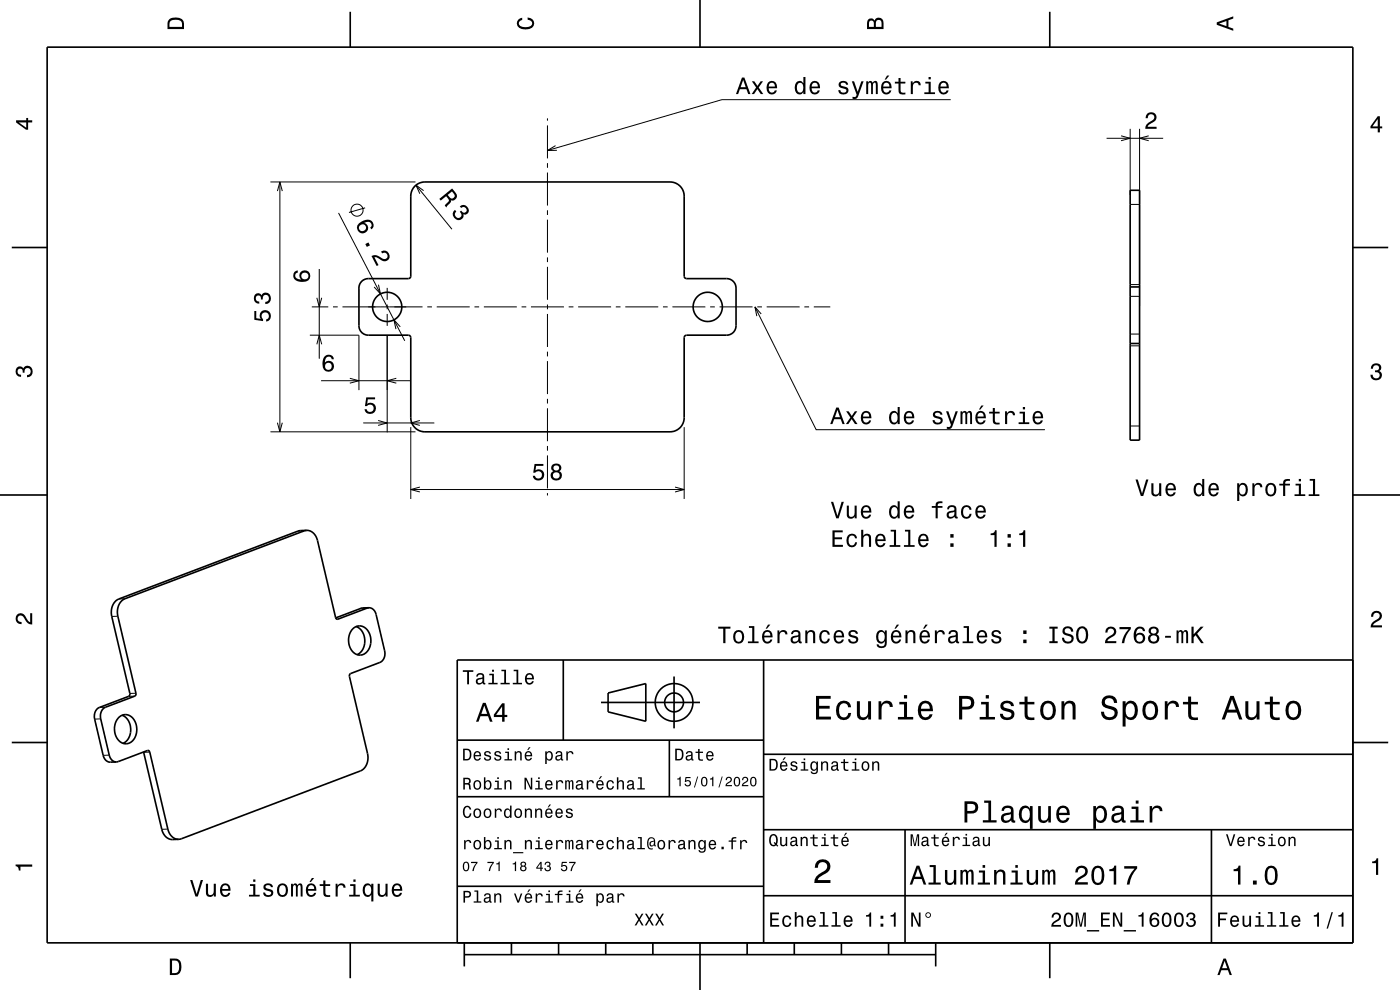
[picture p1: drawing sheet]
<svg xmlns="http://www.w3.org/2000/svg" width="297mm" height="210mm" viewBox="0 0 297 210" stroke-linecap="round" stroke-linejoin="round" font-family="sans-serif">
<g fill="none" stroke="#000" stroke-width=".21">
<path d="M57.4 38.6h30.7M59.4 38.6v53M88.2 39.3l7.7 9.3M116.1 25.1v.5M116.1 26.6v7M116.1 34.6v1M116.1 36.6v7M117.9 30.9l-1.8 1h2M201.7 21.1h-48.6l-37 10.8M234.8 29.3h12M237.8 28.8l2 .5-2 .5M239.8 27.3v14.1"/>
<path d="M241.8 27.3v37.6M243.7 28.8l-1.9 .5 1.9 .5M58.9 40.5l.5-1.9 .5 1.9M67.7 57.1v19M71.8 45.2l14.1 27.1M77.5 44.1l-3.5 1M89.9 40.4l-1.7-1.1 .9 1.8M116.1 44.6v1M116.1 46.6v7M116.1 54.6v1M116.1 56.6v7M239.8 43.4h2"/>
<path d="M65.7 71.1h10.4v11.7M66.1 65.1h3.5M67.2 63.2l.5 1.9 .5-1.9M67.2 73l.5-1.9 .5 1.9M70.6 65.1h1M72.6 65.1h17M80.3 60.4l.4 1.9-1.3-1.4M82.1 61.1v2.5M82.1 64.6v1M82.1 66.6v2.5M82.1 71.1v20.6M84.9 69.3l-1.3-1.4 .4 1.9"/>
<path d="M90.6 65.1h1M92.6 65.1h7M100.6 65.1h1M102.6 65.1h7M110.6 65.1h1M112.6 65.1h7M116.1 64.6v1M116.1 66.6v7M116.1 74.6v1M116.1 76.6v7M120.6 65.1h1M122.6 65.1h7"/>
<path d="M130.6 65.1h1M132.6 65.1h7M140.6 65.1h1M142.6 65.1h7M150.6 65.1h1M152.6 65.1h7M160.2 65.1l12.9 26h48.6M160.6 65.1h1M161.5 66.6l-1.3-1.5 .4 2M162.6 65.1h7M170.6 65.1h1M172.6 65.1h3.5"/>
<path d="M239.8 73.4h2M239.8 70.9h2M239.8 62.9h2M239.8 60.4h2M57.4 91.6h30.7M58.9 89.7l.5 1.9 .5-1.9M68.1 80.8h19M74.2 80.2l1.9 .6-1.9 .5M77.1 89.7h15M80.2 89.2l1.9 .5-1.9 .5M84.1 80.2l-2 .6 2 .5M87.1 90.6v15.2"/>
<path d="M89.1 89.2l-2 .5 2 .5M116.1 84.6v1M116.1 86.6v7M116.1 94.6v1M116.1 96.6v7M145.1 90.6v15.2M239.8 90.4h2M64.5 112.6l-1.3 .1M87.1 103.8h58M89.1 103.3l-2 .5 2 .6M116.1 104.6v.5M143.2 103.3l1.9 .5-1.9 .6"/>
<path d="M25 130.7l-1.3 .1M26.5 127l-1.3 .1M71.7 131.3l-.2 .1M77.9 129h-1.3M21.4 152.5h-1.3M22.4 150l-1.3 .1M28.6 147.7h-1.3M28.8 147.1h-1.3M31.8 159.5l-1.3 .1M23.2 160.2h-1.3M35.6 175.9h-1.3"/>
<circle cx="75.7" cy="44.6" r="1.28"/>
</g>
<g fill="none" stroke="#000" stroke-width=".35">
<path d="M10 10h277v190h-277zM74.3 2.5v7.5M148.5 0v10M222.7 2.5v7.5M88.1 39.4a3 3 0 0 1 2-.8h52a3 3 0 0 1 3 3l.1 17.2 .4 .3h8.5a2.01 2.01 0 0 1 2 2v8a2 2 0 0 1-2 2h-8.5l-.4 .2-.1 17.3a3 3 0 0 1-3 3h-52a3 3 0 0 1-3-3v-17.2l-.5-.3h-8.5a2 2 0 0 1-2-2v-8a2 2 0 0 1 2-2h8.5l.5-.2v-17.3a3 3 0 0 1 1-2.2zM2.5 52.5h7.5M239.8 40.4h2v53h-2zM287 52.5h7.5M239.8 72.9h2M239.8 60.9h2M0 105h10M65.1 112.5a2.5 2.5 0 0 1 2.3 2.2l3.9 16.5 .4 .1 6.6-2.4"/>
<path d="M65.1 112.5l-38.6 14.5a3.1 3.1 0 0 0-1.5 3.7l3.8 16.6-.2 .4-6.2 2.3a2.1 2.1 0 0 0-1 2.5l1.8 7.7a1.68 1.68 0 0 0 1.5 1.4M65.1 112.5l-1.9 .2-38 14.4a3.1 3.1 0 0 0-1.5 3.7l3.8 16.6-.2 .3-6.2 2.4a2.09 2.09 0 0 0-1 2.4l1.8 7.7a1.67 1.67 0 0 0 1.5 1.5l1.3-.1M287 105h10M74.8 133.4a2.14 2.14 0 0 1 2.2-.5 2.14 2.14 0 0 1 1.5 1.7 3.2 3.2 0 0 1-1.9 4.3 2.95 2.95 0 0 1-2.6-3.8l.3-.9zM75.6 132.9a3.4 3.4 0 0 1 .2 6M78.3 128.9a1.64 1.64 0 0 1 1.5 1.5l1.8 7.6a2.15 2.15 0 0 1-1 2.5l-6.2 2.4-.3 .3 3.9 16.6a3.2 3.2 0 0 1-1.5 3.7l-38.6 14.5M78.3 128.9l-1.7 .1-5.4 2.1M119.5 140v17M162 140v60M287 140h-190v60M2.5 157.5h7.5M25.1 152.3a2.16 2.16 0 0 1 2.3-.6 2.16 2.16 0 0 1 1.4 1.8 3.1 3.1 0 0 1-2 4.3 3.1 3.1 0 0 1-2.4-4.1z"/>
<path d="M25.9 151.7a3.4 3.4 0 0 1 .2 6M30.5 159.5l3.8 16.4a2.49 2.49 0 0 0 2.3 2.2l1.3-.1M97 157h65M127.5 149h21M129 147l8-2v8l-8-2zM142 157v12M143 143.5v11M287 157.5h7.5M24.7 161.6l6.6-2.4 .4 .1 3.9 16.6a2.5 2.5 0 0 0 2.3 2.1M97 169h65M162 176h125M162 160h125"/>
<path d="M192 176v24M257 176v24M97 188h65M162 190h125M74.3 200v7.5M98.5 202.5h100M98.5 200v5M108.5 200v2.5M118.5 200v2.5M128.5 200v2.5M138.5 200v2.5M148.5 200v10"/>
<path d="M158.5 200v2.5M168.5 200v2.5M178.5 200v2.5M188.5 200v2.5M198.5 200v5M222.7 200v7.5"/>
<circle cx="82.1" cy="65.1" r="3.1"/>
<circle cx="150.1" cy="65.1" r="3.1"/>
<circle cx="143" cy="149" r="2"/>
<circle cx="143" cy="149" r="4"/>
</g>
<g fill="#000">
<path d="M36 4a2.18 2.18 0 0 0-.5 2.2h3.5v-1.2a1.43 1.43 0 0 0-1.7-1.3zM36.3 4.4a2.15 2.15 0 0 1 2.2 .3l.1 1h-2.6v-1z" fill-rule="evenodd"/>
<path d="M109.9 4.2l.9-.4v.4a.7 .7 0 0 0-.7 .5 .7 .7 0 0 0 .3 .8 1.7 1.7 0 0 0 2.5-.5 .9 .9 0 0 0-1-.8v-.5a1.24 1.24 0 0 1 1.4 1.1 1.24 1.24 0 0 1-1 1.4 2.22 2.22 0 0 1-2.5-.7l-.2-.5z" fill-rule="evenodd"/>
<path d="M157.4 16.5l-1.3 3.5h.5l.4-1.1h1.4l.3 1.1h.5l-1.3-3.5zM157.7 17l.5 1.5h-1.1zM159.5 17.2l.9 1.4-.9 1.4h.5l.7-1.1 .7 1.1h.5l-.9-1.4 .9-1.4h-.5l-.7 1-.7-1zM162.9 17.5a1.54 1.54 0 0 0 .8 2.6 1.06 1.06 0 0 0 1.1-.9h-.4l-.3 .3-.3 .2a.76 .76 0 0 1-.7-1h1.8a1.17 1.17 0 0 0-.5-1.3 1.17 1.17 0 0 0-1.5 .1zM163.3 17.8a.66 .66 0 0 1 .8-.2 .66 .66 0 0 1 .3 .8h-1.3zM168.9 17.5a1.58 1.58 0 0 0 .7 2.6l.5-.2 .3-.4v.5h.5v-3.7h-.5v1.4a.9 .9 0 0 0-1.5-.2zM169.2 17.8a.62 .62 0 0 1 .7-.2 .62 .62 0 0 1 .5 .5 1.12 1.12 0 0 1-.7 1.6 1.19 1.19 0 0 1-.5-1.9zM172 17.5a1.54 1.54 0 0 0 .8 2.6 1.06 1.06 0 0 0 1.1-.9h-.4l-.2 .3-.4 .2a.76 .76 0 0 1-.7-1h1.8a1.17 1.17 0 0 0-.5-1.3 1.17 1.17 0 0 0-1.5 .1zM172.4 17.8a.66 .66 0 0 1 .8-.2 .66 .66 0 0 1 .3 .8h-1.3zM178.2 17.4a.76 .76 0 0 0-.3 .8 .76 .76 0 0 0 .8 .5l.8 .4a.63 .63 0 0 1-.6 .6 .63 .63 0 0 1-.6-.6h-.5a1.07 1.07 0 0 0 1.2 .9 1.07 1.07 0 0 0 1-1.2l-.5-.3-1.1-.3a.54 .54 0 0 1 .5-.7 .54 .54 0 0 1 .6 .5h.4a1.03 1.03 0 0 0-.7-.9 1.03 1.03 0 0 0-1 .3zM180.7 17.2l1 2.9-.2 .4h-.6v.5a.89 .89 0 0 0 1.2-.7l1.1-3.1h-.5l-.8 2.3-.7-2.3zM183.8 17.2v2.8h.4v-1.9l.2-.5h.3l.1 .2v2.2h.4v-2.1l.4-.4 .2 .2v.4v1.9h.4v-1.9a.69 .69 0 0 0-.5-.9l-.6 .3-.1-.2-.4-.1-.4 .3v-.3zM188.2 16l-.5 .9h.3l.7-.9zM187.2 17.5a1.54 1.54 0 0 0 .8 2.6 1.06 1.06 0 0 0 1.1-.9h-.4l-.3 .3-.3 .2a.76 .76 0 0 1-.7-1h1.7a1.17 1.17 0 0 0-.4-1.3 1.17 1.17 0 0 0-1.5 .1zM187.6 17.8a.66 .66 0 0 1 .8-.2 .66 .66 0 0 1 .3 .8h-1.3zM190.6 16.5v.8h-.8v.4h.8v1.8a1.05 1.05 0 0 0 1.5 .5v-.4a.68 .68 0 0 1-1-.3v-1.6h1v-.4h-1v-.8zM193.2 17.2v2.8h.5v-1.6a.66 .66 0 0 1 .3-.8 .66 .66 0 0 1 .8 .3l.1 .2h.4a.89 .89 0 0 0-.7-.9 .89 .89 0 0 0-1 .5v-.5zM196.3 17.3v.4h.7v1.9h-.9v.4h2.3v-.4h-1v-2.3zM197 16.3v.5h.5v-.5zM199.4 17.5a1.55 1.55 0 0 0 .7 2.6 1.06 1.06 0 0 0 1.1-.9h-.4l-.2 .3-.4 .2a.76 .76 0 0 1-.7-1h1.8a1.17 1.17 0 0 0-.5-1.3 1.17 1.17 0 0 0-1.4 .1zM199.7 17.8a.66 .66 0 0 1 .8-.2 .66 .66 0 0 1 .3 .8h-1.3z" fill-rule="evenodd"/>
<path d="M184.2 4.2l-.3 .7v1.3h3.5v-1.3a.98 .98 0 0 0-.7-1.1 .98 .98 0 0 0-1.2 .6 .84 .84 0 0 0-1.3-.2zM184.5 4.5a.54 .54 0 0 1 .6-.1 .54 .54 0 0 1 .3 .6v.7h-1zM185.9 4.4a.62 .62 0 0 1 .8-.1 .62 .62 0 0 1 .3 .6v.8h-1.2z" fill-rule="evenodd"/>
<path d="M258.1 4.7v.6l3.5 1.2v-.4l-1-.4v-1.4l1-.4v-.4zM258.6 5l1.6-.5v1z" fill-rule="evenodd"/>
<path d="M3.4 25.5v.5l2.1 1.5h.5v-1.5h.8v-.5h-.8v-.5h-.4v.5zM4 26h1.6v1.1z" fill-rule="evenodd"/>
<path d="M243.4 24.1a1.18 1.18 0 0 1 1.9 .3 1.18 1.18 0 0 1-1 1.7l-.6 .4-.2 .4h1.9v.4h-2.4a1.8 1.8 0 0 1 1.4-1.7 .71 .71 0 0 0 .5-.9 .71 .71 0 0 0-.9-.5 .71 .71 0 0 0-.5 .9h-.5z" fill-rule="evenodd"/>
<path d="M292.3 24.7l-1.6 2.1v.4h1.6v.9h.4v-.9h.5v-.4h-.5v-2.1zM292.3 25.2v1.6h-1.1z" fill-rule="evenodd"/>
<path d="M62.5 57.7a1.33 1.33 0 0 0-.1 1.5 1.33 1.33 0 0 0 1.3 .6 1.63 1.63 0 0 0 2.1-1.3 1.15 1.15 0 0 0-1.5-1.1 1.15 1.15 0 0 0-.4 1.9 1.03 1.03 0 0 1-1.3-.8 .58 .58 0 0 1 .6-.7v-.4zM63.9 58.6a.75 .75 0 0 1 1.5 0 .75 .75 0 0 1-1.5 0z" fill-rule="evenodd"/>
<path d="M76.2 47.4a1.19 1.19 0 0 0-.3 1.7 1.19 1.19 0 0 0 1.8 .1 1.19 1.19 0 0 0 0-1.7l-.5-.2a1.02 1.02 0 0 1 1.6 .1 .57 .57 0 0 1-.3 .8l.3 .5a1.18 1.18 0 0 0 .2-1.6 1.18 1.18 0 0 0-1.4-.4zM76.1 48.3a.75 .75 0 0 1 1.5 0 .75 .75 0 0 1-1.5 0zM77.5 51.8l.3 .6 .7-.4-.3-.6zM78.8 54.3l1.1 2.1 .4-.2-.9-1.6a2.22 2.22 0 0 1 1.7 .7 1.14 1.14 0 0 0 1.5-1.2 1.14 1.14 0 0 0-1.8-.8l.3 .4a.7 .7 0 0 1 .9 .1 .7 .7 0 0 1 0 1 .7 .7 0 0 1-1 0 1.81 1.81 0 0 0-2.2-.5z" fill-rule="evenodd"/>
<path d="M93.2 42.2l.3 .4 1.1-1a1.08 1.08 0 0 1 .6 1.1l-.8 .9 .3 .4 1-1.2-.1-.3a.97 .97 0 0 0 1.2-.4 .97 .97 0 0 0-.1-1.2l-.8-.9zM95 41.3l.9-.7a1.08 1.08 0 0 1 .5 1.2 .6 .6 0 0 1-.5 .3 .6 .6 0 0 1-.6-.3z" fill-rule="evenodd"/>
<path d="M96.5 44.5l.3 .4a.71 .71 0 0 0 0 1.2 .71 .71 0 0 0 1.1-.7l-.4-.5 .3-.2a.61 .61 0 0 0 .8 .4 .61 .61 0 0 0 .4-.7 .61 .61 0 0 0-.6-.5l-.6 .2-.3-.3a1.12 1.12 0 0 1 1.6 0 1.12 1.12 0 0 1 0 1.6l-.4 .1h-.4a1.06 1.06 0 0 1-.7 1.2 1.06 1.06 0 0 1-1.3-.5 1.09 1.09 0 0 1 .2-1.7z" fill-rule="evenodd"/>
<path d="M54 66v1.8l1.8 .3v-.4a.8 .8 0 0 1-.2-1.2 .8 .8 0 0 1 1.2 0 .8 .8 0 0 1-.3 1.2v.5a1.21 1.21 0 0 0 1-1.5 1.21 1.21 0 0 0-1.6-.8 1.21 1.21 0 0 0-.6 1.7l-.9-.1v-1.5zM54.1 62.5a1.17 1.17 0 0 0-.2 1.2 1.17 1.17 0 0 0 1.1 .7v-.4a.62 .62 0 0 1-.8-.4 .62 .62 0 0 1 .3-.8 .62 .62 0 0 1 .8 .3l.1 .4h.3a.72 .72 0 0 1 .5-.9 .72 .72 0 0 1 .9 .5 .72 .72 0 0 1-.5 .9h-.3v.5a1.18 1.18 0 0 0 1.2-1.5 1.18 1.18 0 0 0-1.9-.6l-.1 .2a.86 .86 0 0 0-1.4-.1z" fill-rule="evenodd"/>
<path d="M69 75.5a2.39 2.39 0 0 0 .1 3.3 1.16 1.16 0 0 0 1.6-.4 1.16 1.16 0 0 0-.2-1.5 1.16 1.16 0 0 0-1.6 0 1.02 1.02 0 0 1 .8-1.3 .58 .58 0 0 1 .7 .6h.4a1.11 1.11 0 0 0-.7-.9 1.11 1.11 0 0 0-1.1 .2zM68.9 77.7a.75 .75 0 0 1 1.5 0 .75 .75 0 0 1-1.5 0z" fill-rule="evenodd"/>
<path d="M291.1 77.4a1.08 1.08 0 0 1 1.4-.2 1.08 1.08 0 0 1 .4 1.2l-.3 .3a1.06 1.06 0 0 1 .5 1.3 1.06 1.06 0 0 1-1.2 .7 1.1 1.1 0 0 1-1.2-1.2h.5a.71 .71 0 0 0 1 .8 .71 .71 0 0 0 .1-1.3h-.6v-.4a.61 .61 0 0 0 .8-.3 .61 .61 0 0 0-.2-.8 .61 .61 0 0 0-.9 .2l-.1 .5h-.5z" fill-rule="evenodd"/>
<path d="M3.6 78a.86 .86 0 0 1 1.4 .2 1.06 1.06 0 0 1 1.2-.6 1.06 1.06 0 0 1 .7 1.2 1.1 1.1 0 0 1-1.2 1.2v-.4a.71 .71 0 0 0 .8-1 .71 .71 0 0 0-1.3-.1v.6h-.4a.61 .61 0 0 0-.3-.8 .61 .61 0 0 0-.8 .2 .61 .61 0 0 0 .2 .8l.6 .2v.4a1.15 1.15 0 0 1-1.2-.6 1.15 1.15 0 0 1 .3-1.3z" fill-rule="evenodd"/>
<path d="M77.7 84.3h1.9v.4h-1.6l-.1 1a1.21 1.21 0 0 1 1.7 .5 1.21 1.21 0 0 1-.8 1.7 1.21 1.21 0 0 1-1.5-1.1h.5a.79 .79 0 0 0 1 .5 .79 .79 0 0 0 .4-1.1 .79 .79 0 0 0-1.1-.3l-.3 .2h-.4z" fill-rule="evenodd"/>
<path d="M177.4 86.5l-1.3 3.5h.5l.4-1.1h1.4l.3 1.1h.5l-1.3-3.5zM177.7 87l.5 1.5h-1.1zM179.5 87.2l.9 1.4-.9 1.4h.5l.7-1.1 .7 1.1h.5l-.9-1.4 .9-1.4h-.5l-.7 1-.7-1zM182.9 87.5a1.54 1.54 0 0 0 .8 2.6 1.06 1.06 0 0 0 1.1-.9h-.4l-.3 .3-.3 .2a.75 .75 0 0 1-.7-1h1.8a1.16 1.16 0 0 0-.5-1.3 1.16 1.16 0 0 0-1.5 .1zM183.3 87.7a.66 .66 0 0 1 .8-.1 .66 .66 0 0 1 .3 .8h-1.3zM188.9 87.5a1.57 1.57 0 0 0 .7 2.6l.5-.2 .3-.4v.5h.5v-3.7h-.5v1.4a.89 .89 0 0 0-1.5-.2zM189.2 87.8a.62 .62 0 0 1 .7-.2 .62 .62 0 0 1 .5 .5 1.11 1.11 0 0 1-.7 1.6 1.19 1.19 0 0 1-.5-1.9zM192 87.5a1.54 1.54 0 0 0 .8 2.6 1.06 1.06 0 0 0 1.1-.9h-.4l-.2 .3-.4 .2a.75 .75 0 0 1-.7-1h1.8a1.17 1.17 0 0 0-.5-1.3 1.17 1.17 0 0 0-1.5 .1zM192.4 87.7a.66 .66 0 0 1 .8-.1 .66 .66 0 0 1 .3 .8h-1.3zM198.2 87.4a.75 .75 0 0 0-.3 .8 .75 .75 0 0 0 .8 .5l.8 .4a.63 .63 0 0 1-.6 .6 .63 .63 0 0 1-.6-.6h-.5a1.07 1.07 0 0 0 1.2 .9 1.07 1.07 0 0 0 1-1.2l-.5-.3-1.1-.3a.54 .54 0 0 1 .5-.7 .54 .54 0 0 1 .6 .5h.4a1.03 1.03 0 0 0-.7-.9 1.03 1.03 0 0 0-1 .3zM200.7 87.2l1 2.9-.2 .4h-.6v.5a.89 .89 0 0 0 1.2-.7l1.1-3.1h-.5l-.8 2.3-.7-2.3zM203.8 87.2v2.8h.4v-1.9l.2-.5h.3l.1 .2v2.2h.4v-2.1l.4-.4 .2 .2v.4v1.9h.4v-1.9a.69 .69 0 0 0-.5-.9l-.6 .3-.1-.2-.4-.1-.4 .3v-.3zM208.2 86l-.5 .9h.3l.7-.9zM207.2 87.5a1.54 1.54 0 0 0 .8 2.6 1.06 1.06 0 0 0 1.1-.9h-.4l-.3 .3-.3 .2a.75 .75 0 0 1-.7-1h1.7a1.17 1.17 0 0 0-.4-1.3 1.17 1.17 0 0 0-1.5 .1zM207.6 87.7a.66 .66 0 0 1 .8-.1 .66 .66 0 0 1 .3 .8h-1.3zM210.6 86.5v.8h-.8v.4h.8v1.8a1.05 1.05 0 0 0 1.5 .5v-.4a.68 .68 0 0 1-1-.3v-1.6h1v-.4h-1v-.8zM213.2 87.2v2.8h.5v-1.6a.66 .66 0 0 1 .3-.8 .66 .66 0 0 1 .8 .3l.1 .2h.4a.89 .89 0 0 0-.7-.9 .89 .89 0 0 0-1 .5v-.5zM216.3 87.3v.4h.7v1.9h-.9v.4h2.3v-.4h-1v-2.3zM217 86.3v.5h.5v-.5zM219.4 87.5a1.54 1.54 0 0 0 .8 2.6 1.05 1.05 0 0 0 1-.9h-.4l-.2 .3-.4 .2a.75 .75 0 0 1-.7-1h1.8a1.16 1.16 0 0 0-.5-1.3 1.16 1.16 0 0 0-1.4 .1zM219.7 87.7a.66 .66 0 0 1 .8-.1 .66 .66 0 0 1 .3 .8h-1.3z" fill-rule="evenodd"/>
<path d="M113.4 98.4l-.3 1.9h.4a.79 .79 0 0 1 1.2-.2 .79 .79 0 0 1 0 1.2 .79 .79 0 0 1-1.1-.1l-.1-.3h-.5a1.21 1.21 0 0 0 1.5 1.1 1.21 1.21 0 0 0 .8-1.7 1.21 1.21 0 0 0-1.7-.5l.1-1h1.6v-.4zM117.2 98.6a.83 .83 0 0 0 .2 1.4 1.11 1.11 0 0 0-.4 1.5 1.11 1.11 0 0 0 1.5 .4 1.03 1.03 0 0 0 .7-1 1.03 1.03 0 0 0-.6-.9 .88 .88 0 0 0 .4-1.1 .88 .88 0 0 0-1-.6zM117.3 100.9a.71 .71 0 0 1 1.4 0 .71 .71 0 0 1-1.4 0zM117.4 99.3a.6 .6 0 0 1 1.2 0 .6 .6 0 0 1-1.2 0z" fill-rule="evenodd"/>
<path d="M176.6 112.5v3.5h2.2v-.4h-1.7v-1.2h1.5v-.4h-1.5v-1.1h1.7v-.4zM179.9 113.6a1.53 1.53 0 0 0 .8 2.5 1.06 1.06 0 0 0 1.1-1.1h-.4a.67 .67 0 0 1-.6 .7 .67 .67 0 0 1-.7-.6 1.11 1.11 0 0 1 .6-1.5 .59 .59 0 0 1 .7 .6h.4a1.09 1.09 0 0 0-.7-1 1.09 1.09 0 0 0-1.2 .4zM182.7 112.4v3.6h.4v-1.6a.63 .63 0 0 1 .6-.8 .63 .63 0 0 1 .6 .7v1.7h.5v-1.8a.88 .88 0 0 0-.6-1 .88 .88 0 0 0-1.1 .5v-1.3zM186 113.6a1.54 1.54 0 0 0 .8 2.5 1.07 1.07 0 0 0 1-.9h-.4l-.2 .4-.4 .1a.76 .76 0 0 1-.7-.9h1.8a1.17 1.17 0 0 0-.5-1.4 1.17 1.17 0 0 0-1.4 .2zM186.3 113.8a.66 .66 0 0 1 .8-.1 .66 .66 0 0 1 .3 .7h-1.3zM188.9 112.4v.4h.7v2.8h-.9v.4h2.3v-.4h-.9v-3.2zM192 112.4v.4h.7v2.8h-.9v.4h2.2v-.4h-.9v-3.2zM195.1 113.6a1.54 1.54 0 0 0 .8 2.5 1.07 1.07 0 0 0 1.1-.9h-.5l-.2 .4-.4 .1a.76 .76 0 0 1-.7-.9h1.8a1.16 1.16 0 0 0-.5-1.4 1.16 1.16 0 0 0-1.4 .2zM195.4 113.8a.66 .66 0 0 1 .8-.1 .66 .66 0 0 1 .3 .7h-1.3zM201.6 115.3v.7h.7v-.7zM201.6 113.3v.7h.7v-.7z" fill-rule="evenodd"/>
<path d="M176.3 106.5l1.1 3.5h.5l1.1-3.5h-.5l-.8 2.9-.9-2.9zM179.6 107.2v1.8a.89 .89 0 0 0 .7 1 .89 .89 0 0 0 1-.5v.5h.4v-2.8h-.4v1.6a.65 .65 0 0 1-.4 .8 .65 .65 0 0 1-.8-.3v-2.1zM182.9 107.5a1.54 1.54 0 0 0 .8 2.6 1.07 1.07 0 0 0 1.1-.9h-.4l-.3 .3-.3 .2a.76 .76 0 0 1-.7-1h1.8a1.16 1.16 0 0 0-.5-1.3 1.16 1.16 0 0 0-1.5 .1zM183.3 107.8a.66 .66 0 0 1 .8-.2 .66 .66 0 0 1 .3 .8h-1.3zM188.9 107.5a1.57 1.57 0 0 0 .7 2.6l.5-.2 .3-.4v.5h.5v-3.7h-.5v1.4a.89 .89 0 0 0-1.5-.2zM189.2 107.8a.62 .62 0 0 1 .7-.2 .62 .62 0 0 1 .5 .5 1.12 1.12 0 0 1-.7 1.6 1.19 1.19 0 0 1-.5-1.9zM192 107.5a1.55 1.55 0 0 0 .8 2.6 1.07 1.07 0 0 0 1.1-.9h-.4l-.2 .3-.4 .2a.76 .76 0 0 1-.7-1h1.8a1.17 1.17 0 0 0-.5-1.3 1.17 1.17 0 0 0-1.5 .1zM192.4 107.8a.66 .66 0 0 1 .8-.2 .66 .66 0 0 1 .3 .8h-1.3zM197.7 107.3v.4h.8v2.3h.4v-2.3h1v-.4h-1a.5 .5 0 0 1 .7-.6h.3v-.3a1.04 1.04 0 0 0-1.4 .7v.2zM201.2 107.4l-.3 .6h.4a.55 .55 0 0 1 .7-.5 .55 .55 0 0 1 .4 .8h-.2a1 1 0 0 0-1.1 .2 1 1 0 0 0-.2 1.1 .93 .93 0 0 0 1.6 0l.1 .3 .6 .1v-.4h-.3v-1.6a1.02 1.02 0 0 0-.7-.9 1.02 1.02 0 0 0-1 .3zM201.4 108.9l1.1-.3a.77 .77 0 0 1-.2 .9 .77 .77 0 0 1-.9 0zM204.2 107.5a1.53 1.53 0 0 0 .8 2.6 1.07 1.07 0 0 0 1.1-1.1h-.4a.67 .67 0 0 1-.6 .7 .67 .67 0 0 1-.7-.6 1.11 1.11 0 0 1 .6-1.6 .59 .59 0 0 1 .7 .6h.4a1.09 1.09 0 0 0-.8-.9 1.09 1.09 0 0 0-1.1 .3zM207.2 107.5a1.55 1.55 0 0 0 .8 2.6 1.07 1.07 0 0 0 1.1-.9h-.4l-.3 .3-.3 .2a.76 .76 0 0 1-.7-1h1.7a1.17 1.17 0 0 0-.4-1.3 1.17 1.17 0 0 0-1.5 .1zM207.6 107.8a.66 .66 0 0 1 .8-.2 .66 .66 0 0 1 .3 .8h-1.3z" fill-rule="evenodd"/>
<path d="M210.1 113.2v.3h.9v2.5h.4v-3.5h-.3a.77 .77 0 0 1-1 .7zM213.7 115.3v.7h.7v-.7zM213.7 113.3v.7h.7v-.7zM216.2 113.2v.3h.8v2.5h.5v-3.5h-.3a.77 .77 0 0 1-1 .7z" fill-rule="evenodd"/>
<path d="M240.9 101.7l1.1 3.5h.5l1.1-3.5h-.5l-.8 3-.9-3zM244.2 102.5v1.8a.89 .89 0 0 0 .7 1 .89 .89 0 0 0 1-.5v.4h.5v-2.7h-.5v1.6a.64 .64 0 0 1-.4 .7 .64 .64 0 0 1-.8-.3v-2zM247.5 102.8a1.54 1.54 0 0 0 .8 2.5 1.06 1.06 0 0 0 1.1-.9h-.4l-.2 .4-.4 .1a.76 .76 0 0 1-.7-.9h1.8a1.16 1.16 0 0 0-.5-1.4 1.16 1.16 0 0 0-1.5 .2zM247.9 103a.66 .66 0 0 1 .8-.1 .66 .66 0 0 1 .3 .7h-1.3zM253.5 102.8a1.57 1.57 0 0 0 .8 2.5l.4-.1 .3-.4v.4h.5v-3.6h-.5v1.3a.89 .89 0 0 0-1.5-.1zM253.8 103.1a.62 .62 0 0 1 .7-.3 .62 .62 0 0 1 .5 .6 1.12 1.12 0 0 1-.7 1.5 1.19 1.19 0 0 1-.5-1.8zM256.6 102.8a1.54 1.54 0 0 0 .8 2.5 1.07 1.07 0 0 0 1.1-.9h-.4l-.2 .4-.4 .1a.76 .76 0 0 1-.7-.9h1.8a1.16 1.16 0 0 0-.5-1.4 1.16 1.16 0 0 0-1.5 .2zM257 103a.66 .66 0 0 1 .8-.1 .66 .66 0 0 1 .3 .7h-1.3zM262.5 102.5v3.8h.4v-1.5a.93 .93 0 0 0 1 .5 .93 .93 0 0 0 .8-.8 1.5 1.5 0 0 0-1-2.1l-.5 .1-.3 .4v-.4zM263.1 103.1a.63 .63 0 0 1 .7-.3 .63 .63 0 0 1 .4 .6 1.13 1.13 0 0 1-.6 1.5 1.18 1.18 0 0 1-.5-1.8zM265.7 102.5v2.7h.4v-1.5a.66 .66 0 0 1 .4-.8 .66 .66 0 0 1 .8 .2l.1 .3h.4a.89 .89 0 0 0-.7-1 .89 .89 0 0 0-1 .6v-.5zM268.7 102.8a1.53 1.53 0 0 0 .9 2.5 1.48 1.48 0 0 0 1.2-1.4 1.48 1.48 0 0 0-1.2-1.5l-.5 .1zM269.1 103.1a.67 .67 0 0 1 .7-.3 .67 .67 0 0 1 .5 .6 1.11 1.11 0 0 1-.7 1.5 1.17 1.17 0 0 1-.5-1.8zM271.4 102.6v.4h.8v2.2h.4v-2.2h1.1v-.4h-1.1a.5 .5 0 0 1 .7-.6h.4v-.4a1.04 1.04 0 0 0-1.5 .8v.2zM274.8 102.6v.4h.7v1.8h-.9v.4h2.3v-.4h-.9v-2.2zM275.5 101.6v.5h.5v-.5zM277.8 101.6v.4h.7v2.8h-.9v.4h2.3v-.4h-.9v-3.2z" fill-rule="evenodd"/>
<path d="M3.6 130.4a1.22 1.22 0 0 1 2 .7l.4 .6 .4 .3v-1.9h.4v2.4a1.8 1.8 0 0 1-1.7-1.4 .71 .71 0 0 0-.9-.5 .71 .71 0 0 0-.5 .8 .71 .71 0 0 0 .9 .5v.5a1.18 1.18 0 0 1-1.2-.7 1.18 1.18 0 0 1 .2-1.3z" fill-rule="evenodd"/>
<path d="M152.4 132.9v.5h1v3h.5v-3h1.1v-.5zM155.8 134a1.53 1.53 0 0 0 .9 2.5 1.48 1.48 0 0 0 1.2-1.4 1.48 1.48 0 0 0-1.2-1.5l-.5 .1zM156.2 134.3a.67 .67 0 0 1 .7-.3 .67 .67 0 0 1 .5 .6 1.11 1.11 0 0 1-.7 1.5 1.17 1.17 0 0 1-.5-1.8zM158.9 132.8v.4h.7v2.9h-.9v.3h2.2v-.3h-.9v-3.3zM162.9 132.5l-.5 .9h.3l.7-.9zM162 134a1.54 1.54 0 0 0 .8 2.5 1.07 1.07 0 0 0 1-.8h-.4l-.2 .3-.4 .1a.76 .76 0 0 1-.7-.9h1.8a1.16 1.16 0 0 0-.5-1.4 1.16 1.16 0 0 0-1.4 .2zM162.3 134.2a.66 .66 0 0 1 .8-.1 .66 .66 0 0 1 .3 .7h-1.3zM164.9 133.7v2.7h.5v-1.5a.66 .66 0 0 1 .3-.8 .66 .66 0 0 1 .9 .2v.3h.5a.89 .89 0 0 0-.7-.9 .89 .89 0 0 0-1.1 .5v-.5zM168.1 133.9l-.3 .6h.4a.55 .55 0 0 1 .7-.5 .55 .55 0 0 1 .4 .8h-.2a1 1 0 0 0-1.1 .2 1 1 0 0 0-.2 1.1 .93 .93 0 0 0 1.6 0l.1 .3h.6v-.3h-.3v-1.7a1.02 1.02 0 0 0-1.7-.5zM168.3 135.4l1.1-.3a.77 .77 0 0 1-.2 .8 .77 .77 0 0 1-.9 .1zM170.8 133.7v2.7h.5v-1.5a.63 .63 0 0 1 .5-.9 .63 .63 0 0 1 .7 .7v1.7h.4v-1.7a.89 .89 0 0 0-.6-1 .89 .89 0 0 0-1 .4v-.4zM174.1 134a1.53 1.53 0 0 0 .8 2.5 1.06 1.06 0 0 0 1.1-1h-.4a.67 .67 0 0 1-.6 .6 .67 .67 0 0 1-.7-.6 1.11 1.11 0 0 1 .7-1.5 .59 .59 0 0 1 .6 .6h.4a1.09 1.09 0 0 0-.7-.9 1.09 1.09 0 0 0-1.2 .3zM177.1 134a1.54 1.54 0 0 0 .8 2.5 1.07 1.07 0 0 0 1.1-.8h-.4l-.2 .3-.4 .1a.76 .76 0 0 1-.7-.9h1.8a1.16 1.16 0 0 0-.5-1.4 1.16 1.16 0 0 0-1.5 .2zM177.5 134.2a.66 .66 0 0 1 .8-.1 .66 .66 0 0 1 .3 .7h-1.3zM180.2 133.9a.75 .75 0 0 0-.2 .8 .75 .75 0 0 0 .7 .5l.9 .3a.63 .63 0 0 1-.6 .7 .63 .63 0 0 1-.7-.6h-.4a1.07 1.07 0 0 0 1.2 .9 1.07 1.07 0 0 0 .9-1.2l-.4-.3-1.1-.4a.54 .54 0 0 1 .4-.7 .54 .54 0 0 1 .7 .5h.4a1.03 1.03 0 0 0-.7-.8 1.03 1.03 0 0 0-1.1 .3zM186.1 134a1.58 1.58 0 0 0 .8 2.5l.4-.1 .4-.4a.73 .73 0 0 1-.3 1 .73 .73 0 0 1-1-.3h-.4a1.1 1.1 0 0 0 1.2 .8 1.1 1.1 0 0 0 .9-1.2v-2.6h-.4v.5l-.3-.4a.91 .91 0 0 0-1.3 .2zM186.5 134.3a.63 .63 0 0 1 .7-.2 .63 .63 0 0 1 .4 .5 1.11 1.11 0 0 1-.6 1.5 1.2 1.2 0 0 1-.5-1.8zM190.3 132.5l-.5 .9h.2l.8-.9zM189.3 134a1.54 1.54 0 0 0 .8 2.5 1.07 1.07 0 0 0 1.1-.8h-.5l-.2 .3-.4 .1a.76 .76 0 0 1-.7-.9h1.8a1.17 1.17 0 0 0-.5-1.4 1.17 1.17 0 0 0-1.4 .2zM189.6 134.2a.66 .66 0 0 1 .8-.1 .66 .66 0 0 1 .4 .7h-1.4zM192.1 133.7v2.7h.4v-1.5a.63 .63 0 0 1 .4-.8 .63 .63 0 0 1 .8 .3v2h.5v-1.7a.89 .89 0 0 0-.6-1 .89 .89 0 0 0-1.1 .4v-.4zM196.3 132.5l-.5 .9h.3l.7-.9zM195.4 134a1.54 1.54 0 0 0 .8 2.5 1.07 1.07 0 0 0 1-.8h-.4l-.2 .3-.4 .1a.76 .76 0 0 1-.7-.9h1.8a1.17 1.17 0 0 0-.5-1.4 1.17 1.17 0 0 0-1.4 .2zM195.7 134.2a.66 .66 0 0 1 .8-.1 .66 .66 0 0 1 .3 .7h-1.3zM198.3 133.7v2.7h.5v-1.5a.66 .66 0 0 1 .3-.8 .66 .66 0 0 1 .9 .2v.3h.4a.89 .89 0 0 0-.6-.9 .89 .89 0 0 0-1.1 .5v-.5zM201.5 133.9l-.3 .6h.4a.55 .55 0 0 1 .7-.5 .55 .55 0 0 1 .4 .8h-.2a1 1 0 0 0-1.1 .2 1 1 0 0 0-.2 1.1 .93 .93 0 0 0 1.6 0l.1 .3h.6v-.3h-.3v-1.7a1.02 1.02 0 0 0-.7-.8 1.02 1.02 0 0 0-1 .3zM201.7 135.4l1.1-.3a.77 .77 0 0 1-.2 .8 .77 .77 0 0 1-.9 .1l-.1-.3zM204.4 132.8v.4h.7v2.9h-.9v.3h2.3v-.3h-.9v-3.3zM207.5 134a1.54 1.54 0 0 0 .8 2.5 1.06 1.06 0 0 0 1.1-.8h-.4l-.3 .3-.3 .1a.76 .76 0 0 1-.7-.9h1.7a1.16 1.16 0 0 0-.5-1.4 1.16 1.16 0 0 0-1.4 .2zM207.8 134.2a.66 .66 0 0 1 .8-.1 .66 .66 0 0 1 .4 .7h-1.3zM210.6 133.9a.75 .75 0 0 0-.2 .8 .75 .75 0 0 0 .7 .5l.9 .3a.63 .63 0 0 1-.6 .7 .63 .63 0 0 1-.7-.6h-.4a1.07 1.07 0 0 0 1.2 .9 1.07 1.07 0 0 0 .9-1.2l-.4-.3-1.1-.4a.54 .54 0 0 1 .4-.7 .54 .54 0 0 1 .6 .5h.5a1.03 1.03 0 0 0-.7-.8 1.03 1.03 0 0 0-1.1 .3zM217.1 135.7v.7h.7v-.7zM217.1 133.7v.8h.7v-.8zM222.6 132.9v.5h.7v2.6h-.7v.4h1.8v-.4h-.7v-2.6h.7v-.5zM225.7 133.1a.96 .96 0 0 0-.3 1.1 .96 .96 0 0 0 1 .6 .77 .77 0 0 1 .9 .9 .84 .84 0 0 1-1 .4 .84 .84 0 0 1-.6-.8h-.4a1.21 1.21 0 0 0 1.5 1.3 1.21 1.21 0 0 0 .7-1.9l-.8-.3a.71 .71 0 0 1-.8-.6 .7 .7 0 0 1 .7-.5 .7 .7 0 0 1 .6 .7h.5a1.16 1.16 0 0 0-.7-1.1 1.16 1.16 0 0 0-1.3 .2zM228.6 133.3a2.53 2.53 0 0 0 .4 3.1 1.21 1.21 0 0 0 1.8-.9 1.93 1.93 0 0 0-1-2.6l-.8 .1zM229.2 133.4l.4-.1a1.7 1.7 0 0 1 .3 2.7l-.3 .1a1.12 1.12 0 0 1-.8-1.4v-.6zM234.8 133.2l-.3 1h.4a.71 .71 0 0 1 .6-.9 .71 .71 0 0 1 .8 .5 .71 .71 0 0 1-.5 .9 1.81 1.81 0 0 0-1.4 1.7h2.4v-.4h-1.9a2.22 2.22 0 0 1 1.5-1.2 1.13 1.13 0 0 0 .1-1.6 1.13 1.13 0 0 0-1.7 0zM237.5 133v.5h1.9a5.2 5.2 0 0 0-1.4 2.9h.5a5.3 5.3 0 0 1 1.4-3v-.4zM241 133.2a2.39 2.39 0 0 0 .2 3.2 1.16 1.16 0 0 0 1.5-.3 1.16 1.16 0 0 0-.1-1.5 1.16 1.16 0 0 0-1.6 0 1.02 1.02 0 0 1 .8-1.3 .58 .58 0 0 1 .7 .6h.4a1.12 1.12 0 0 0-.7-1 1.12 1.12 0 0 0-1.2 .3zM241 135.4a.75 .75 0 0 1 1.5 0 .75 .75 0 0 1-1.5 0zM243.9 133.2a.83 .83 0 0 0 .2 1.3 1.11 1.11 0 0 0-.4 1.6 1.11 1.11 0 0 0 1.6 .4 1.03 1.03 0 0 0 .7-1 1.03 1.03 0 0 0-.6-1 .89 .89 0 0 0 .4-1 .89 .89 0 0 0-1.1-.6zM244 135.5a.71 .71 0 0 1 1.4 0 .71 .71 0 0 1-1.4 0zM244.1 133.9a.6 .6 0 0 1 1.2 0 .6 .6 0 0 1-1.2 0zM247.2 134.9v.4h1.2v-.4zM249.6 133.7v2.7h.4v-2l.2-.4h.3l.1 .3v2.1h.4v-2l.4-.4 .2 .1v.4v1.9h.4v-1.8a.69 .69 0 0 0-.5-1l-.5 .4-.2-.3-.3-.1-.5 .4v-.3zM252.8 132.9v3.5h.4v-1.2l.4-.5 1.2 1.7h.6l-1.4-2 1.3-1.5h-.6l-1.5 1.7v-1.7z" fill-rule="evenodd"/>
<path d="M291.2 129.9a1.18 1.18 0 0 1 1.9 .3 1.18 1.18 0 0 1-1 1.7l-.5 .3-.3 .5h1.9v.4h-2.4a1.8 1.8 0 0 1 1.4-1.8 .71 .71 0 0 0 .5-.8 .71 .71 0 0 0-.9-.5 .71 .71 0 0 0-.5 .8h-.4z" fill-rule="evenodd"/>
<path d="M98.2 158.8v2.5h.9a1.37 1.37 0 0 0 .7-2.2 1.56 1.56 0 0 0-1.6-.3zM98.6 159.1a.98 .98 0 0 1 1.1 .7 .98 .98 0 0 1-.6 1.2h-.5zM100.7 159.6a1.04 1.04 0 0 0-.2 1.2 1.04 1.04 0 0 0 1 .5l.5-.5h-.3l-.4 .3a.54 .54 0 0 1-.5-.7h1.3a.83 .83 0 0 0-.4-.9 .83 .83 0 0 0-1 .1zM100.9 159.7l.2-.1a.47 .47 0 0 1 .5 .1 .47 .47 0 0 1 .1 .5h-.9zM102.9 159.5l-.2 .1a.69 .69 0 0 0 .9 .9l.2 .1a.43 .43 0 0 1-.4 .5 .43 .43 0 0 1-.4-.4h-.3a.74 .74 0 0 0 .9 .7 .74 .74 0 0 0 .5-1l-1-.4a.38 .38 0 0 1 .3-.5 .38 .38 0 0 1 .4 .4h.3a.78 .78 0 0 0-1.2-.4zM105.1 159.5l-.2 .1a.69 .69 0 0 0 .9 .9l.2 .1a.43 .43 0 0 1-.4 .5 .43 .43 0 0 1-.5-.4h-.3a.74 .74 0 0 0 .9 .7 .74 .74 0 0 0 .5-1l-.9-.4a.38 .38 0 0 1 .3-.5 .38 .38 0 0 1 .4 .4h.3a.77 .77 0 0 0-1.2-.4zM107.2 159.4v.3h.5v1.3h-.7v.3h1.6v-.3h-.6v-1.6zM107.7 158.7v.4h.3v-.4zM109.2 159.4v1.9h.3v-1.1a.45 .45 0 0 1 .4-.6 .45 .45 0 0 1 .5 .5v1.2h.3v-1.3a.63 .63 0 0 0-.5-.7 .63 .63 0 0 0-.7 .4v-.3zM112.2 158.5l-.4 .6h.3l.5-.6zM111.5 159.6a1.04 1.04 0 0 0-.2 1.2 1.04 1.04 0 0 0 1.1 .5l.5-.5h-.3l-.5 .3a.54 .54 0 0 1-.5-.7h1.3a.83 .83 0 0 0-.4-.9 .83 .83 0 0 0-1 .1zM111.8 159.7l.1-.1a.48 .48 0 0 1 .5 .1 .48 .48 0 0 1 .2 .5h-1zM115.7 159.4v2.7h.3v-1.1a.66 .66 0 0 0 .7 .4 .66 .66 0 0 0 .5-.6 .91 .91 0 0 0 0-1.1 .91 .91 0 0 0-1-.3l-.2 .3v-.3zM116.1 159.8a.45 .45 0 0 1 .5-.2 .45 .45 0 0 1 .3 .4 .65 .65 0 0 1 .1 .8 .65 .65 0 0 1-.7 .2 .98 .98 0 0 1-.2-1.2zM118.1 159.5l-.2 .4h.3a.39 .39 0 0 1 .4-.3 .39 .39 0 0 1 .3 .5h-.1a.65 .65 0 0 0-1 .4 .65 .65 0 0 0 .6 .9l.6-.3 .1 .2h.4v-.2l-.2-.1v-1.1a.72 .72 0 0 0-.5-.6 .72 .72 0 0 0-.7 .2zM118.2 160.6l.8-.3a.55 .55 0 0 1-.2 .7 .55 .55 0 0 1-.6 0zM120.1 159.4v1.9h.4v-1.1a.47 .47 0 0 1 .2-.6 .47 .47 0 0 1 .6 .2v.2h.4a.64 .64 0 0 0-.5-.7 .64 .64 0 0 0-.8 .4v-.3z" fill-rule="evenodd"/>
<path d="M98.2 142.2v.3h.9v2.7h.4v-2.7h.9v-.3zM101.3 143l-.3 .5h.4a.47 .47 0 0 1 .5-.4 .47 .47 0 0 1 .4 .6l-.2 .1a.84 .84 0 0 0-1 .2 .84 .84 0 0 0 0 1.1 .9 .9 0 0 0 1.3-.2l.1 .2 .5 .1v-.3l-.3-.1v-1.3a.87 .87 0 0 0-1.4-.5zM101.4 144.3l.9-.3a.66 .66 0 0 1-.1 .7 .66 .66 0 0 1-.8 .1zM103.8 142.9v.3h.6v1.6h-.8v.4h2v-.4h-.8v-1.9zM104.4 142.1v.4h.4v-.4zM106.4 142.1v.3h.6v2.4h-.8v.4h1.9v-.4h-.7v-2.7zM109 142.1v.3h.6v2.4h-.8v.4h1.9v-.4h-.7v-2.7zM111.6 143.1a1.32 1.32 0 0 0 .7 2.1 .9 .9 0 0 0 .9-.7h-.3l-.2 .3-.4 .1a.65 .65 0 0 1-.6-.8h1.6a1 1 0 0 0-.4-1.2 1 1 0 0 0-1.3 .2zM111.9 143.3a.57 .57 0 0 1 .7-.1 .57 .57 0 0 1 .3 .6h-1.2z" fill-rule="evenodd"/>
<path d="M102.4 149.1l-1.4 4h.5l.4-1.2h1.6l.4 1.2h.6l-1.5-4zM102.7 149.7l.7 1.7h-1.3zM106.5 149.2l-1.7 2.4v.5h1.7v1h.5v-1h.6v-.5h-.6v-2.4zM106.5 149.9v1.7h-1.3z" fill-rule="evenodd"/>
<path d="M143.2 158.8v2.5h.9a1.37 1.37 0 0 0 .7-2.2 1.56 1.56 0 0 0-1.6-.3zM143.6 159.1a.98 .98 0 0 1 1.1 .7 .98 .98 0 0 1-.6 1.2h-.5zM145.7 159.5l-.2 .4h.3a.39 .39 0 0 1 .5-.3 .39 .39 0 0 1 .3 .5h-.2a.65 .65 0 0 0-.9 .4 .65 .65 0 0 0 .5 .9l.7-.3v.2h.4v-.2l-.1-.1-.1-1.1a.73 .73 0 0 0-.4-.6 .73 .73 0 0 0-.8 .2zM145.8 160.6l.8-.3a.55 .55 0 0 1-.1 .7 .55 .55 0 0 1-.7 0zM148.1 158.9v.5h-.5v.3h.5v1.3a.75 .75 0 0 0 1 .4v-.3a.48 .48 0 0 1-.7-.3v-1.1h.7v-.3h-.7v-.5zM150 159.6a1.04 1.04 0 0 0-.2 1.2 1.04 1.04 0 0 0 1.1 .5l.5-.5h-.4l-.4 .3a.54 .54 0 0 1-.5-.7h1.3a.83 .83 0 0 0-.4-.9 .83 .83 0 0 0-1 .1zM150.3 159.7l.1-.1a.48 .48 0 0 1 .5 .1 .48 .48 0 0 1 .2 .5h-1z" fill-rule="evenodd"/>
<path d="M173.1 147.6v5h3.2v-.6h-2.5v-1.7h2.2v-.6h-2.2v-1.5h2.4v-.6zM177.8 149.2a2.59 2.59 0 0 0 .5 3.4 1.58 1.58 0 0 0 2.3-1.4h-.6a.95 .95 0 0 1-.9 1 .95 .95 0 0 1-1-.9 1.59 1.59 0 0 1 .9-2.1 .85 .85 0 0 1 .9 .8h.7a1.56 1.56 0 0 0-1.1-1.3 1.56 1.56 0 0 0-1.7 .5zM181.8 148.8v2.5a1.27 1.27 0 0 0 .9 1.4 1.27 1.27 0 0 0 1.5-.7v.6h.6v-3.8h-.6v2.2a.92 .92 0 0 1-.6 1.1 .92 .92 0 0 1-1.2-.4v-2.9zM186.4 148.8v3.8h.6v-2.2a.95 .95 0 0 1 .5-1.1 .95 .95 0 0 1 1.2 .3l.1 .4h.6a1.28 1.28 0 0 0-1-1.4 1.28 1.28 0 0 0-1.4 .8v-.6zM190.8 148.9v.5h1v2.7h-1.3v.5h3.2v-.5h-1.3v-3.2zM191.8 147.4v.8h.6v-.8zM195.1 149.2a2.62 2.62 0 0 0 .5 3.4 1.57 1.57 0 0 0 2.2-1.1h-.6l-.3 .5-.5 .2a1.08 1.08 0 0 1-1-1.3h2.5a1.66 1.66 0 0 0-.7-2 1.66 1.66 0 0 0-2.1 .3zM195.6 149.5a.94 .94 0 0 1 1.2-.2 .94 .94 0 0 1 .5 1h-1.9zM203.5 147.6v5h.6v-2.1h.8a1.47 1.47 0 0 0 1.8-1.2 1.47 1.47 0 0 0-1.5-1.7zM204.1 148.2a1.6 1.6 0 0 1 1.8 .5 .86 .86 0 0 1 0 .9 .86 .86 0 0 1-.9 .3h-.9zM208.1 148.9v.5h1v2.7h-1.3v.5h3.3v-.5h-1.3v-3.2zM209.1 147.4v.8h.7v-.8zM212.6 148.9a1.08 1.08 0 0 0-.3 1.2 1.08 1.08 0 0 0 1 .7l1.1 .4a.57 .57 0 0 1 .2 .6 .57 .57 0 0 1-.5 .4 .96 .96 0 0 1-1.4-.8h-.6a1.6 1.6 0 0 0 1.3 1.4 1.6 1.6 0 0 0 1.7-.8 1.13 1.13 0 0 0-1-1.6l-1.1-.3-.2-.4a.87 .87 0 0 1 .9-.5 .87 .87 0 0 1 .8 .6h.6a1.4 1.4 0 0 0-2.1-1.1zM217.4 147.8v1.1h-1.1v.5h1.1v2.6l.2 .4 .4 .3h1.4v-.5a.97 .97 0 0 1-1.4-.5v-2.3h1.4v-.5h-1.4v-1.1zM221.1 149.2a2.56 2.56 0 0 0 .5 3.4 1.72 1.72 0 0 0 1.8-.2 1.72 1.72 0 0 0 .6-1.7 1.7 1.7 0 0 0-.9-1.9 1.7 1.7 0 0 0-2 .4zM221.6 149.6a.96 .96 0 0 1 1-.4 .96 .96 0 0 1 .7 .8 1.59 1.59 0 0 1-1 2.2 1.19 1.19 0 0 1-1-1.5zM225.2 148.8v3.8h.6v-2.2a.97 .97 0 0 1 .5-1.1 .97 .97 0 0 1 1.1 .2l.1 .7v2.4h.7v-2.5a1.27 1.27 0 0 0-.9-1.4 1.27 1.27 0 0 0-1.5 .6v-.5zM234.1 147.9a1.38 1.38 0 0 0-.3 1.5 1.38 1.38 0 0 0 1.3 .9 1.25 1.25 0 0 1 1.4 .9 1.15 1.15 0 0 1-1.3 .9 1.15 1.15 0 0 1-1-1.1h-.7a1.8 1.8 0 0 0 1.7 1.8 1.8 1.8 0 0 0 1.9-1.6 1.46 1.46 0 0 0-1.5-1.4l-.6-.2a.83 .83 0 0 1-.5-1.1 .83 .83 0 0 1 1.2-.3l.5 .5 .1 .4h.7a1.67 1.67 0 0 0-1-1.6 1.67 1.67 0 0 0-1.9 .4zM238.2 148.8v5.3h.6v-2.1a1.32 1.32 0 0 0 1.4 .7 1.32 1.32 0 0 0 1.1-1.1 2.43 2.43 0 0 0-.8-2.8 1.21 1.21 0 0 0-1.7 .5v-.5zM239.1 149.6a.9 .9 0 0 1 .9-.4 .9 .9 0 0 1 .7 .8 1.61 1.61 0 0 1-.9 2.2 1.18 1.18 0 0 1-1-1.5zM242.8 149.2a2.56 2.56 0 0 0 .5 3.4 1.72 1.72 0 0 0 1.8-.2 1.72 1.72 0 0 0 .6-1.7 1.7 1.7 0 0 0-.9-1.9 1.7 1.7 0 0 0-2 .4zM243.3 149.6a.96 .96 0 0 1 1-.4 .96 .96 0 0 1 .7 .8 1.59 1.59 0 0 1-1 2.2 1.19 1.19 0 0 1-1-1.5zM247.1 148.8v3.8h.6v-2.2a.95 .95 0 0 1 .5-1.1 .95 .95 0 0 1 1.2 .3l.1 .4h.6a1.28 1.28 0 0 0-1-1.4 1.28 1.28 0 0 0-1.4 .8v-.6zM252 147.8v1.1h-1v.5h1l.1 2.6 .2 .4 .4 .3h1.4v-.5a.97 .97 0 0 1-1.4-.5v-2.3h1.4v-.5h-1.4v-1.1zM261 147.6l-1.8 5h.6l.6-1.4h2l.5 1.4h.7l-1.9-5zM261.4 148.3l.7 2.2h-1.5zM264.2 148.8v2.5a1.27 1.27 0 0 0 .9 1.4 1.27 1.27 0 0 0 1.5-.7v.6h.6v-3.8h-.6v2.2a.92 .92 0 0 1-.6 1.1 .92 .92 0 0 1-1.1-.4l-.1-2.9zM269.4 147.8v1.1h-1.1v.5h1.1v2.6l.2 .4 .4 .3 .7 .1 .8-.1v-.5a.97 .97 0 0 1-1.4-.5l-.1-2.3h1.5v-.5h-1.5v-1.1zM273.1 149.2a2.56 2.56 0 0 0 .6 3.4 1.72 1.72 0 0 0 1.8-.2 1.72 1.72 0 0 0 .6-1.7 1.7 1.7 0 0 0-.9-1.9 1.7 1.7 0 0 0-2.1 .4zM273.6 149.6a.96 .96 0 0 1 1-.4 .96 .96 0 0 1 .7 .8 1.59 1.59 0 0 1-.9 2.2 1.19 1.19 0 0 1-1.1-1.5z" fill-rule="evenodd"/>
<path d="M98.3 165v2.5h.3v-1.1l.8 .1 .2 1h.4l-.2-1.1-.3-.1a.69 .69 0 0 0 .3-.9 .69 .69 0 0 0-.7-.4zM98.6 165.3h.4a.43 .43 0 0 1 .5 .4 .43 .43 0 0 1-.5 .4h-.4zM100.6 165.7a1.04 1.04 0 0 0-.1 1.3 1.04 1.04 0 0 0 1.1 .5 1.04 1.04 0 0 0 .5-1.3 1.04 1.04 0 0 0-1.2-.7zM100.9 165.9a.48 .48 0 0 1 .5-.1 .48 .48 0 0 1 .3 .4 .66 .66 0 0 1 0 .7 .66 .66 0 0 1-.7 .3 .98 .98 0 0 1-.1-1.3zM102.7 164.9v2.6h.3v-.3a.66 .66 0 0 0 .7 .3 .66 .66 0 0 0 .5-.6 .9 .9 0 0 0 0-1 .9 .9 0 0 0-1-.3l-.2 .2v-.9zM103.1 165.9a.45 .45 0 0 1 .5-.1 .45 .45 0 0 1 .3 .4l.1 .3a.6 .6 0 0 1-.5 .8 .85 .85 0 0 1-.4-1.4zM105 165.6v.3h.5v1.3h-.7v.3h1.7v-.3h-.7v-1.6zM105.5 164.9v.3h.3v-.3zM107 165.5v2h.3v-1.1a.45 .45 0 0 1 .4-.7 .45 .45 0 0 1 .5 .6v1.2h.3v-1.3a.63 .63 0 0 0-.4-.7 .63 .63 0 0 0-.8 .3v-.3zM111.3 165v2.5h.3v-2.1l.9 2.1h.4v-2.5h-.3v2l-.9-2zM113.7 165.6v.3h.5v1.3h-.7v.3h1.6v-.3h-.6v-1.6zM114.2 164.9v.3h.3v-.3zM115.9 165.7a1.04 1.04 0 0 0-.2 1.2 1.04 1.04 0 0 0 1 .6l.5-.6h-.3l-.4 .4a.54 .54 0 0 1-.5-.7h1.2a.83 .83 0 0 0-.3-1 .83 .83 0 0 0-1 .1zM116.1 165.9l.2-.1a.47 .47 0 0 1 .4 .1 .47 .47 0 0 1 .2 .4h-.9zM118 165.5v2h.3v-1.1a.47 .47 0 0 1 .3-.6 .47 .47 0 0 1 .5 .2l.1 .1h.3a.64 .64 0 0 0-.5-.6 .64 .64 0 0 0-.7 .4v-.4zM119.9 165.5v2h.3v-1.3l.1-.4h.2l.1 .2v1.5h.3v-1.5l.3-.3 .2 .4v1.4h.2v-1.4a.49 .49 0 0 0-.3-.6l-.4 .2-.4-.2-.3 .2v-.2zM122.4 165.6l-.2 .5h.3a.39 .39 0 0 1 .5-.4 .39 .39 0 0 1 .2 .6h-.1a.65 .65 0 0 0-.9 .4 .65 .65 0 0 0 .5 .8l.6-.3 .1 .2 .4 .1v-.3h-.2v-1.1a.72 .72 0 0 0-.5-.6 .72 .72 0 0 0-.7 .1zM122.5 166.7l.8-.2a.55 .55 0 0 1-.1 .6 .55 .55 0 0 1-.7 .1zM124.5 165.5v2h.3v-1.1a.47 .47 0 0 1 .3-.6 .47 .47 0 0 1 .5 .2l.1 .1h.3a.64 .64 0 0 0-.5-.6 .64 .64 0 0 0-.7 .4v-.4zM127.4 164.7l-.4 .6h.2l.5-.6zM126.7 165.7a1.04 1.04 0 0 0-.2 1.2 1.04 1.04 0 0 0 1 .6l.5-.6h-.3l-.4 .4a.54 .54 0 0 1-.5-.7h1.3a.83 .83 0 0 0-.4-1 .83 .83 0 0 0-1 .1zM126.9 165.9l.2-.1a.48 .48 0 0 1 .5 .1 .48 .48 0 0 1 .1 .4h-.9zM128.9 165.7a1.04 1.04 0 0 0-.2 1.2 1.04 1.04 0 0 0 1.1 .6l.4-.4v-.3h-.3l-.3 .4a.73 .73 0 0 1-.6-.7 .73 .73 0 0 1 .7-.7l.2 .4h.3a.78 .78 0 0 0-.5-.7 .78 .78 0 0 0-.8 .2zM130.9 164.9v2.6h.3v-1.1a.45 .45 0 0 1 .4-.7 .45 .45 0 0 1 .5 .6v1.2h.3v-1.3a.63 .63 0 0 0-.5-.7 .63 .63 0 0 0-.7 .3v-.9zM133.2 165.6l-.1 .5h.2a.39 .39 0 0 1 .5-.4 .39 .39 0 0 1 .3 .6h-.2a.65 .65 0 0 0-.9 .4 .65 .65 0 0 0 .6 .8l.6-.3 .1 .2 .4 .1v-.3h-.2v-1.1a.72 .72 0 0 0-.5-.6 .72 .72 0 0 0-.8 .1zM133.4 166.7l.8-.2a.55 .55 0 0 1-.2 .6 .55 .55 0 0 1-.6 .1zM135.3 164.9v.2h.5v2.1h-.6v.3h1.6v-.3h-.6v-2.3z" fill-rule="evenodd"/>
<path d="M98.4 171.2a1.45 1.45 0 0 0 .7 2.3 .94 .94 0 0 0 .9-1h-.3a.59 .59 0 0 1-.8 .7 1.31 1.31 0 0 1 .2-2l.3 .1 .2 .4h.4a.85 .85 0 0 0-.6-.8 .85 .85 0 0 0-1 .3zM100.6 171.7a1.04 1.04 0 0 0-.1 1.3 1.04 1.04 0 0 0 1.1 .5 1.04 1.04 0 0 0 .5-1.3 1.04 1.04 0 0 0-1.2-.7zM100.9 171.9a.48 .48 0 0 1 .5-.1 .48 .48 0 0 1 .3 .4 .66 .66 0 0 1 0 .7 .66 .66 0 0 1-.7 .3 .98 .98 0 0 1-.1-1.3zM102.8 171.7a1.04 1.04 0 0 0-.2 1.3 1.04 1.04 0 0 0 1.2 .5 1.04 1.04 0 0 0 .5-1.3 1.04 1.04 0 0 0-1.2-.7zM103 171.9a.48 .48 0 0 1 .5-.1 .48 .48 0 0 1 .4 .4 .66 .66 0 0 1 0 .7 .66 .66 0 0 1-.7 .3 .97 .97 0 0 1-.2-1.3zM105 171.5v2h.3v-1.1a.47 .47 0 0 1 .2-.6 .47 .47 0 0 1 .6 .2l.1 .1h.3a.64 .64 0 0 0-.5-.6 .64 .64 0 0 0-.7 .4v-.4zM107.1 171.7a1.06 1.06 0 0 0-.2 1.2 1.06 1.06 0 0 0 .9 .6l.4-.3v.3h.3v-2.6h-.3v.9a.63 .63 0 0 0-1.1-.1zM107.4 171.9a.44 .44 0 0 1 .4-.1 .44 .44 0 0 1 .4 .4 .65 .65 0 0 1 0 .7 .65 .65 0 0 1-.7 .3l-.2-.4zM109.3 171.7a1.04 1.04 0 0 0-.1 1.3 1.04 1.04 0 0 0 1.1 .5 1.04 1.04 0 0 0 .5-1.3 1.04 1.04 0 0 0-1.2-.7zM109.5 171.9a.48 .48 0 0 1 .6-.1 .48 .48 0 0 1 .3 .4 .66 .66 0 0 1 0 .7 .66 .66 0 0 1-.7 .3 .98 .98 0 0 1-.2-1.3zM111.4 171.5v2h.3v-1.1a.45 .45 0 0 1 .3-.7 .45 .45 0 0 1 .5 .6v1.2h.4v-1.3a.63 .63 0 0 0-.5-.7 .63 .63 0 0 0-.7 .3v-.3zM113.5 171.5v2h.3v-1.1a.45 .45 0 0 1 .3-.6 .45 .45 0 0 1 .6 .2v1.5h.3v-1.3a.63 .63 0 0 0-.4-.7 .63 .63 0 0 0-.8 .3v-.3zM116.5 170.7l-.3 .6h.2l.5-.6zM115.9 171.7a1.04 1.04 0 0 0-.2 1.2 1.04 1.04 0 0 0 1 .6l.5-.6h-.3l-.4 .4a.54 .54 0 0 1-.5-.7h1.2a.83 .83 0 0 0-.3-1 .83 .83 0 0 0-1 .1zM116.1 171.9l.2-.1a.47 .47 0 0 1 .4 .1 .47 .47 0 0 1 .2 .4h-.9zM118 171.7a1.04 1.04 0 0 0-.2 1.2 1.04 1.04 0 0 0 1.1 .6l.5-.6h-.3l-.5 .4a.53 .53 0 0 1-.5-.7h1.3a.83 .83 0 0 0-.3-1 .83 .83 0 0 0-1.1 .1zM118.3 171.9l.1-.1a.47 .47 0 0 1 .5 .1 .47 .47 0 0 1 .2 .4h-1zM120.2 171.6l-.1 .2a.69 .69 0 0 0 .8 .9l.3 .1a.43 .43 0 0 1-.4 .5 .43 .43 0 0 1-.5-.4h-.3a.74 .74 0 0 0 .9 .7 .74 .74 0 0 0 .5-1.1l-1-.3a.38 .38 0 0 1 .3-.5 .38 .38 0 0 1 .5 .3h.3a.77 .77 0 0 0-1.3-.4z" fill-rule="evenodd"/>
<path d="M143.7 165.1v.3h.4v1.4h.3v-2zM145.4 164.8l-.1 1.1h.2a.46 .46 0 0 1 .7-.2 .46 .46 0 0 1 0 .8 .46 .46 0 0 1-.7-.2h-.3a.69 .69 0 0 0 .9 .6 .69 .69 0 0 0 .4-1 .69 .69 0 0 0-1-.3l.1-.5h.9v-.3zM147.9 164.7l-.7 2.3h.2l.7-2.3zM148.9 165a1.15 1.15 0 0 0 .5 1.8 1.16 1.16 0 0 0 .5-1.8 .63 .63 0 0 0-1 0zM149.2 165.1l.2-.1a.98 .98 0 0 1 0 1.6l-.2-.1-.2-.3v-.7zM150.6 165.1v.3h.5v1.4h.2v-2zM153.1 164.7l-.7 2.3h.2l.7-2.3zM154.1 164.9l-.2 .6h.3a.4 .4 0 0 1 .3-.5 .4 .4 0 0 1 .5 .3 .4 .4 0 0 1-.3 .5l-.2 .1a.93 .93 0 0 0-.6 .9h1.4v-.3h-1.1l.5-.4a.67 .67 0 0 0 .5-1 .67 .67 0 0 0-1.1-.2zM155.8 165a1.15 1.15 0 0 0 .5 1.8 1.16 1.16 0 0 0 .5-1.8 .63 .63 0 0 0-1 0zM156.1 165.1l.2-.1a.98 .98 0 0 1 0 1.6l-.2-.1-.2-.3v-.7zM157.6 164.9l-.2 .6h.3a.4 .4 0 0 1 .3-.5 .4 .4 0 0 1 .5 .3 .4 .4 0 0 1-.3 .5l-.2 .1a.94 .94 0 0 0-.6 .9h1.3v-.3h-1l.4-.4a.67 .67 0 0 0 .6-1 .67 .67 0 0 0-1.1-.2zM159.3 165a1.16 1.16 0 0 0 .5 1.8 1.16 1.16 0 0 0 .5-1.8 .63 .63 0 0 0-1 0zM159.6 165.1l.2-.1a.98 .98 0 0 1 0 1.6l-.2-.1-.2-.3v-.7z" fill-rule="evenodd"/>
<path d="M163.2 161v2.5h.9a1.37 1.37 0 0 0 .7-2.2 1.58 1.58 0 0 0-1.6-.3zM163.6 161.3a.98 .98 0 0 1 1.1 .7 .98 .98 0 0 1-.6 1.2h-.5zM166.4 160.7l-.4 .6h.2l.5-.6zM165.7 161.7a1.04 1.04 0 0 0-.2 1.2 1.04 1.04 0 0 0 1 .6l.5-.6h-.3l-.4 .4a.54 .54 0 0 1-.5-.7h1.3a.83 .83 0 0 0-.4-1 .83 .83 0 0 0-1 .1zM165.9 161.9l.2-.1a.48 .48 0 0 1 .5 .1 .48 .48 0 0 1 .1 .4h-.9zM167.9 161.6l-.2 .2a.68 .68 0 0 0 .9 .9l.2 .1a.43 .43 0 0 1-.4 .5 .43 .43 0 0 1-.4-.4h-.3a.74 .74 0 0 0 .9 .7 .74 .74 0 0 0 .5-1.1l-1-.3a.38 .38 0 0 1 .3-.5 .38 .38 0 0 1 .4 .4l.3-.1a.78 .78 0 0 0-1.2-.4zM170 161.6v.3h.5v1.3h-.7v.3h1.7v-.3h-.7v-1.6zM170.5 160.9v.3h.3v-.3zM172.1 161.7a1.06 1.06 0 0 0-.2 1.2 1.06 1.06 0 0 0 .9 .6l.4-.3a.52 .52 0 0 1-.2 .7 .52 .52 0 0 1-.7-.3h-.3a.78 .78 0 0 0 .9 .6 .78 .78 0 0 0 .6-.8v-1.9h-.3v.4l-.2-.3a.64 .64 0 0 0-.9 .1zM172.4 161.9a.45 .45 0 0 1 .4-.1 .45 .45 0 0 1 .4 .4 .65 .65 0 0 1 0 .7 .65 .65 0 0 1-.7 .3l-.2-.4zM174.2 161.5v2h.3v-1.1a.45 .45 0 0 1 .3-.6 .45 .45 0 0 1 .5 .2l.1 1.5h.3v-1.3a.63 .63 0 0 0-.5-.7 .63 .63 0 0 0-.7 .3v-.3zM176.6 161.6l-.2 .5h.3a.39 .39 0 0 1 .4-.4 .39 .39 0 0 1 .3 .6h-.1a.65 .65 0 0 0-1 .4 .65 .65 0 0 0 .6 .8l.6-.3 .1 .2 .4 .1-.2-.4v-1a.73 .73 0 0 0-1.2-.5zM176.7 162.7l.8-.2a.55 .55 0 0 1-.2 .6 .55 .55 0 0 1-.6 .1zM178.9 161v.6h-.5v.3h.5l.1 1.3a.75 .75 0 0 0 1 .3v-.3a.48 .48 0 0 1-.7-.2v-1.1h.7v-.3h-.7v-.6zM180.8 161.6v.3h.5v1.3h-.6v.3h1.6v-.3h-.6v-1.6zM181.3 160.9v.3h.4v-.3zM183 161.7a1.04 1.04 0 0 0-.2 1.3 1.04 1.04 0 0 0 1.2 .5 1.04 1.04 0 0 0 .4-1.3 1.04 1.04 0 0 0-1.2-.7zM183.2 161.9a.48 .48 0 0 1 .5-.1 .48 .48 0 0 1 .4 .4 .66 .66 0 0 1 0 .7 .66 .66 0 0 1-.7 .3 .98 .98 0 0 1-.2-1.3zM185 161.5v2h.3v-1.1a.45 .45 0 0 1 .3-.6 .45 .45 0 0 1 .6 .2v1.5h.3v-1.3a.63 .63 0 0 0-.4-.7 .63 .63 0 0 0-.8 .3v-.3z" fill-rule="evenodd"/>
<path d="M163.4 177.2a1.45 1.45 0 0 0 .7 2.3l.5-.2 .3 .3 .2-.2-.3-.3a1.53 1.53 0 0 0-.5-2.2l-.6 .1zM163.8 177.3l.3-.1a1.21 1.21 0 0 1 .5 1.7l-.3-.3-.2 .2 .3 .3a.45 .45 0 0 1-.7-.1 1.62 1.62 0 0 1 .1-1.7zM165.5 177.5v1.3a.63 .63 0 0 0 .4 .7 .63 .63 0 0 0 .8-.3v.3h.3v-2h-.3v1.2a.46 .46 0 0 1-.3 .5 .46 .46 0 0 1-.6-.2v-1.5zM167.9 177.6l-.2 .5h.3a.39 .39 0 0 1 .5-.4 .39 .39 0 0 1 .2 .6h-.1a.65 .65 0 0 0-.9 .4 .65 .65 0 0 0 .5 .8l.6-.3 .1 .2 .4 .1v-.3h-.2v-1.1a.73 .73 0 0 0-1.2-.5zM168 178.7l.8-.2a.55 .55 0 0 1-.2 .6 .55 .55 0 0 1-.6 .1zM169.8 177.5v2h.4v-1.1a.45 .45 0 0 1 .2-.6 .45 .45 0 0 1 .6 .2v1.5h.3v-1.3a.63 .63 0 0 0-.4-.7 .63 .63 0 0 0-.8 .3v-.3zM172.4 177v.6h-.5v.3h.5l.1 1.3a.75 .75 0 0 0 1 .3v-.3a.49 .49 0 0 1-.7-.2v-1.1h.7v-.3h-.7v-.6zM174.3 177.6v.3h.5v1.3h-.6v.3h1.6v-.3h-.6v-1.6zM174.8 176.9v.3h.4v-.3zM176.8 177v.6h-.6v.3h.6v1.3a.74 .74 0 0 0 1 .3v-.3a.49 .49 0 0 1-.7-.2v-1.1h.7v-.3h-.7v-.6zM179.4 176.7l-.4 .6h.2l.5-.6zM178.7 177.7a1.04 1.04 0 0 0-.2 1.2 1.04 1.04 0 0 0 1 .6l.5-.6h-.3l-.4 .4a.54 .54 0 0 1-.5-.7h1.3a.83 .83 0 0 0-.4-1 .83 .83 0 0 0-1 .1zM178.9 177.9l.2-.1a.48 .48 0 0 1 .5 .1 .48 .48 0 0 1 .1 .4h-.9z" fill-rule="evenodd"/>
<path d="M193.2 177v2.5h.3v-2.3l.4 2.3h.3l.5-2.3v2.3h.3v-2.5h-.5l-.4 2.2-.5-2.2zM195.7 177.6l-.2 .5h.3a.39 .39 0 0 1 .5-.4 .39 .39 0 0 1 .3 .6h-.2a.65 .65 0 0 0-.9 .4 .65 .65 0 0 0 .5 .8l.7-.3v.2l.4 .1v-.3h-.1l-.1-1.1a.73 .73 0 0 0-1.2-.5zM195.8 178.7l.8-.2a.55 .55 0 0 1-.1 .6 .55 .55 0 0 1-.7 .1zM198.1 177v.6h-.5v.3h.5v1.3a.74 .74 0 0 0 1 .3v-.3a.49 .49 0 0 1-.7-.2v-1.1h.7v-.3h-.7v-.6zM200.7 176.7l-.4 .6h.3l.5-.6zM200 177.7a1.04 1.04 0 0 0-.2 1.2 1.04 1.04 0 0 0 1.1 .6l.5-.6h-.4l-.4 .4a.54 .54 0 0 1-.5-.7h1.3a.83 .83 0 0 0-.4-1 .83 .83 0 0 0-1 .1zM200.3 177.9l.1-.1a.48 .48 0 0 1 .5 .1 .48 .48 0 0 1 .2 .4h-1zM202.1 177.5v2h.3v-1.1a.47 .47 0 0 1 .3-.6 .47 .47 0 0 1 .6 .2v.1h.3a.64 .64 0 0 0-.4-.6 .64 .64 0 0 0-.8 .4v-.4zM204.3 177.6v.3h.5v1.3h-.6v.3h1.6v-.3h-.6v-1.6zM204.8 176.9v.3h.4v-.3zM206.6 177.6l-.2 .5h.3a.39 .39 0 0 1 .4-.4 .39 .39 0 0 1 .3 .6h-.1a.65 .65 0 0 0-1 .4 .65 .65 0 0 0 .6 .8l.6-.3 .1 .2 .4 .1v-.3h-.2v-1.1a.72 .72 0 0 0-.5-.6 .72 .72 0 0 0-.7 .1zM206.7 178.7l.8-.2a.55 .55 0 0 1-.2 .6 .55 .55 0 0 1-.6 .1zM208.5 177.5v1.3a.63 .63 0 0 0 .5 .7 .63 .63 0 0 0 .7-.3v.3h.3v-2h-.3v1.2a.46 .46 0 0 1-.3 .5 .46 .46 0 0 1-.6-.2v-1.5z" fill-rule="evenodd"/>
<path d="M204.6 170v4.5h.6v-1.9a1.96 1.96 0 0 0 2.2-.7 1.3 1.3 0 0 0-1.2-1.9zM205.2 170.5a1.45 1.45 0 0 1 1.7 .4 .78 .78 0 0 1-.1 .9 .78 .78 0 0 1-.8 .2h-.8zM208.8 169.8v.5h.9v3.7h-1.2v.5h2.9v-.5h-1.2v-4.2zM212.8 171.2l-.2 .3-.1 .5h.5a.71 .71 0 0 1 .9-.7 .71 .71 0 0 1 .4 1l-.2 .1a1.46 1.46 0 0 0-1.8 1.2 .93 .93 0 0 0 1.1 1l.6-.2 .5-.4 .1 .4 .8 .1v-.5h-.3l-.1-2.1a1.31 1.31 0 0 0-2.2-.7zM213 173.1l1.5-.4a.99 .99 0 0 1-.3 1.1 .99 .99 0 0 1-1.2 .1l-.1-.4zM216.5 171.4a2.43 2.43 0 0 0 .4 3.1 1.11 1.11 0 0 0 1.6-.6v1.9h.6v-4.8h-.6v.5a1.13 1.13 0 0 0-2-.1zM217 171.7a.8 .8 0 0 1 .8-.3 .8 .8 0 0 1 .6 .7 1.43 1.43 0 0 1-.8 2 1.52 1.52 0 0 1-.6-2.4zM220.2 171v2.3a1.14 1.14 0 0 0 .8 1.2 1.14 1.14 0 0 0 1.4-.6v.6h.5v-3.5h-.5v2a.83 .83 0 0 1-.5 1 .83 .83 0 0 1-1.1-.4v-2.6zM224.5 171.4a1.98 1.98 0 0 0 1 3.2 1.36 1.36 0 0 0 1.4-1.1h-.6l-.3 .4-.4 .2a.97 .97 0 0 1-.9-1.2h2.2a1.5 1.5 0 0 0-.6-1.8 1.5 1.5 0 0 0-1.8 .3zM224.9 171.6a.85 .85 0 0 1 1-.1 .85 .85 0 0 1 .4 .9h-1.6zM231.9 171v4.8h.6v-1.9a1.19 1.19 0 0 0 1.3 .7 1.19 1.19 0 0 0 1-1.1 1.94 1.94 0 0 0-1.3-2.6 1.07 1.07 0 0 0-1 .6v-.5zM232.7 171.7a.81 .81 0 0 1 .9-.3 .81 .81 0 0 1 .6 .7 1.45 1.45 0 0 1-.8 2 1.52 1.52 0 0 1-.7-2.4zM236.2 171.2l-.2 .3-.1 .5h.5a.71 .71 0 0 1 .9-.7 .71 .71 0 0 1 .5 1l-.3 .1a1.46 1.46 0 0 0-1.7 1.2 .93 .93 0 0 0 1 1l.6-.2 .5-.4 .2 .4 .7 .1v-.5h-.3l-.1-2.1a1.31 1.31 0 0 0-2.2-.7zM236.5 173.1l1.4-.4a.99 .99 0 0 1-.3 1.1 .99 .99 0 0 1-1.1 .1l-.2-.4zM240.1 171.1v.5h.8v2.4h-1.1v.5h2.9v-.5h-1.2v-2.9zM240.9 169.8v.7h.6v-.7zM243.9 171v3.5h.6v-2a.85 .85 0 0 1 .4-1 .85 .85 0 0 1 1.1 .3v.3h.6a1.15 1.15 0 0 0-.9-1.2 1.15 1.15 0 0 0-1.3 .7v-.6z" fill-rule="evenodd"/>
<path d="M260.1 177l.8 2.5h.4l.8-2.5h-.4l-.6 2.1-.7-2.1zM262.7 177.7a1.04 1.04 0 0 0-.2 1.2 1.04 1.04 0 0 0 1 .6l.5-.6h-.3l-.4 .4a.54 .54 0 0 1-.5-.7h1.3a.83 .83 0 0 0-.4-1 .83 .83 0 0 0-1 .1zM262.9 177.9l.2-.1a.48 .48 0 0 1 .5 .1 .48 .48 0 0 1 .1 .4h-.9zM264.8 177.5v2h.3v-1.1a.47 .47 0 0 1 .3-.6 .47 .47 0 0 1 .6 .2v.1h.3a.64 .64 0 0 0-.5-.6 .64 .64 0 0 0-.7 .4v-.4zM267 177.6l-.1 .2a.69 .69 0 0 0 .9 .9l.2 .1a.43 .43 0 0 1-.4 .5 .43 .43 0 0 1-.5-.4h-.3a.74 .74 0 0 0 .9 .7 .74 .74 0 0 0 .5-1.1l-.9-.3a.38 .38 0 0 1 .3-.5 .38 .38 0 0 1 .4 .4l.3-.1a.78 .78 0 0 0-1.3-.4zM269.2 177.6v.3h.5v1.3h-.7v.3h1.6v-.3h-.6v-1.6zM269.7 176.9v.3h.3v-.3zM271.3 177.7a1.04 1.04 0 0 0-.1 1.3 1.04 1.04 0 0 0 1.1 .5 1.04 1.04 0 0 0 .5-1.3 1.04 1.04 0 0 0-1.2-.7zM271.5 177.9a.48 .48 0 0 1 .6-.1 .48 .48 0 0 1 .3 .4 .67 .67 0 0 1 0 .7 .67 .67 0 0 1-.7 .3 .98 .98 0 0 1-.2-1.3zM273.3 177.5v2h.4v-1.1a.45 .45 0 0 1 .3-.7 .45 .45 0 0 1 .5 .6v1.2h.4v-1.3a.63 .63 0 0 0-.5-.7 .63 .63 0 0 0-.7 .3v-.3z" fill-rule="evenodd"/>
<path d="M3.3 183.4h3.5v.4h-2.5v.9h-.3a.77 .77 0 0 0-.7-1z" fill-rule="evenodd"/>
<path d="M40.3 186.7l1.2 3.5h.5l1.1-3.5h-.5l-.9 2.9-.9-2.9zM43.7 187.5v1.7a.89 .89 0 0 0 .6 1 .89 .89 0 0 0 1.1-.4v.4h.4v-2.7h-.5v1.5a.64 .64 0 0 1-.3 .8 .64 .64 0 0 1-.8-.3l-.1-2zM47 187.8a1.54 1.54 0 0 0 .8 2.5 1.05 1.05 0 0 0 1.1-.9h-.5l-.2 .3-.4 .2a.76 .76 0 0 1-.7-1h1.8a1.16 1.16 0 0 0-.5-1.3 1.16 1.16 0 0 0-1.4 .2zM47.3 188a.66 .66 0 0 1 .8-.2 .66 .66 0 0 1 .3 .8h-1.3zM53 187.6v.3h.7v1.9h-.9v.4h2.3v-.4h-.9v-2.2zM53.7 186.6v.5h.5v-.5zM56.1 187.6a.75 .75 0 0 0-.2 .8 .75 .75 0 0 0 .7 .5l.9 .4a.63 .63 0 0 1-.6 .6 .63 .63 0 0 1-.7-.6h-.4a1.07 1.07 0 0 0 1.2 1 1.07 1.07 0 0 0 .9-1.2l-.4-.4-1.1-.3a.54 .54 0 0 1 .4-.7 .54 .54 0 0 1 .7 .5h.4a1.03 1.03 0 0 0-.7-.9 1.03 1.03 0 0 0-1.1 .3zM59.1 187.8a1.53 1.53 0 0 0 .8 2.5 1.48 1.48 0 0 0 1.2-1.5 1.48 1.48 0 0 0-1.2-1.4l-.5 .1zM59.4 188a.67 .67 0 0 1 .7-.2 .67 .67 0 0 1 .5 .6 1.11 1.11 0 0 1-.7 1.5 1.17 1.17 0 0 1-.5-1.9zM61.7 187.5v2.7h.5v-1.8a.49 .49 0 0 1 .3-.7l.3 .3v2.2h.4v-2.1l.3-.4 .2 .2 .1 .4v1.9h.4v-1.9a.69 .69 0 0 0-.5-.9l-.6 .4-.2-.3-.3-.1-.5 .4v-.3zM66.2 186.2l-.5 .9h.2l.8-.9zM65.2 187.8a1.55 1.55 0 0 0 .8 2.5 1.06 1.06 0 0 0 1.1-.9h-.5l-.2 .3-.4 .2a.76 .76 0 0 1-.7-1h1.8a1.17 1.17 0 0 0-.5-1.3 1.17 1.17 0 0 0-1.4 .2zM65.5 188a.66 .66 0 0 1 .8-.2 .66 .66 0 0 1 .4 .8h-1.4zM68.6 186.8v.8h-.8v.3h.8v1.8a1.05 1.05 0 0 0 1.4 .5v-.3a.68 .68 0 0 1-1-.4v-1.6h1v-.3h-1v-.8zM71.2 187.5v2.7h.4v-1.6a.66 .66 0 0 1 .4-.8 .66 .66 0 0 1 .8 .3l.1 .2h.4a.89 .89 0 0 0-.7-.9 .89 .89 0 0 0-1 .5v-.4zM74.3 187.6v.3h.7v1.9h-.9v.4h2.2v-.4h-.9v-2.2zM75 186.6v.5h.4v-.5zM77.2 187.8a1.57 1.57 0 0 0 .8 2.5l.4-.1 .4-.4v1.4h.4v-3.7h-.4v.4l-.2-.2a.87 .87 0 0 0-1.4 .1zM77.6 188a.62 .62 0 0 1 .7-.2 .62 .62 0 0 1 .4 .6 1.12 1.12 0 0 1-.6 1.5 1.19 1.19 0 0 1-.5-1.9zM80.1 187.5v1.7a.89 .89 0 0 0 .6 1 .89 .89 0 0 0 1.1-.4v.4h.4v-2.7h-.4v1.5a.65 .65 0 0 1-.4 .8 .65 .65 0 0 1-.8-.3v-2zM83.4 187.8a1.54 1.54 0 0 0 .8 2.5 1.06 1.06 0 0 0 1.1-.9h-.4l-.3 .3-.3 .2a.76 .76 0 0 1-.7-1h1.7a1.16 1.16 0 0 0-.5-1.3 1.16 1.16 0 0 0-1.4 .2zM83.8 188a.66 .66 0 0 1 .7-.2 .66 .66 0 0 1 .4 .8h-1.3z" fill-rule="evenodd"/>
<path d="M98.4 183a1.16 1.16 0 0 0 .5 1.8 1.16 1.16 0 0 0 .5-1.8 .64 .64 0 0 0-1 0zM98.7 183.1l.2-.1a.98 .98 0 0 1 0 1.6l-.2-.1-.2-.3v-.7zM99.9 182.8v.3h1.1l-.7 1.2-.1 .5h.3l.3-.9 .5-.8v-.3zM103.4 182.8v.3h1.1l-.7 1.2-.1 .5h.3l.2-.9 .6-.8v-.3zM105.3 183.1v.3h.5v1.4h.2v-2zM108.8 183.1v.3h.4v1.4h.3v-2zM110.6 182.9l-.2 .5 .3 .3a.62 .62 0 0 0-.2 .9 .62 .62 0 0 0 1 0 .62 .62 0 0 0-.1-.9 .57 .57 0 0 0 0-.9 .57 .57 0 0 0-.8 .1zM110.6 184.2a.41 .41 0 0 1 .8 0 .41 .41 0 0 1-.8 0zM110.7 183.3a.34 .34 0 0 1 .6 0 .34 .34 0 0 1-.6 0zM114.6 182.8l-.8 1.2v.3h.8v.5h.3v-.5h.3v-.2h-.3v-1.3zM114.6 183.2v.9h-.6zM115.7 182.9l-.2 .5h.3a.35 .35 0 0 1 .2-.4 .35 .35 0 0 1 .4 .1 .35 .35 0 0 1-.1 .5h-.3v.3a.42 .42 0 0 1 .6 .3 .42 .42 0 0 1-.5 .5 .42 .42 0 0 1-.3-.5h-.3a.66 .66 0 0 0 .9 .6 .66 .66 0 0 0 .2-1.1 .58 .58 0 0 0 0-.9 .58 .58 0 0 0-.9 .1zM119.2 182.8l-.2 1.1h.3a.45 .45 0 0 1 .7-.1 .45 .45 0 0 1-.1 .7 .45 .45 0 0 1-.7-.2h-.2a.69 .69 0 0 0 .8 .6 .69 .69 0 0 0 .5-1 .69 .69 0 0 0-1-.3l.1-.5h.9v-.3zM120.7 182.8v.3h1.1l-.7 1.2-.1 .5h.3l.3-.9 .5-.8v-.3z" fill-rule="evenodd"/>
<path d="M98.3 189v2.5h.4v-1.1a.96 .96 0 0 0 1.2-.7 .67 .67 0 0 0-.7-.7zM98.7 189.3h.4a.43 .43 0 0 1 .5 .4 .43 .43 0 0 1-.5 .4h-.4zM100.6 188.9v.3h.5v2h-.6v.3h1.6v-.3h-.6v-2.3zM102.9 189.6l-.2 .5h.3a.39 .39 0 0 1 .5-.4 .39 .39 0 0 1 .2 .6h-.1a.65 .65 0 0 0-.9 .4 .65 .65 0 0 0 .5 .8l.6-.3 .1 .2 .4 .1v-.3h-.2v-1.1a.73 .73 0 0 0-1.2-.5zM103 190.7l.8-.2a.55 .55 0 0 1-.2 .6 .55 .55 0 0 1-.6 .1zM104.8 189.5v2h.4v-1.1a.45 .45 0 0 1 .2-.6 .45 .45 0 0 1 .6 .2v1.5h.3v-1.3a.63 .63 0 0 0-.4-.7 .63 .63 0 0 0-.8 .3v-.3zM109 189.5l.8 2h.3l.7-2h-.3l-.6 1.6-.5-1.6zM112.2 188.7l-.4 .6h.3l.5-.6zM111.5 189.7a1.04 1.04 0 0 0-.2 1.2 1.04 1.04 0 0 0 1.1 .6l.5-.6h-.3l-.5 .4a.54 .54 0 0 1-.5-.7h1.3a.83 .83 0 0 0-.4-1 .83 .83 0 0 0-1 .1zM111.8 189.9l.1-.1a.48 .48 0 0 1 .5 .1 .48 .48 0 0 1 .2 .4h-1zM113.6 189.5v2h.4v-1.1a.47 .47 0 0 1 .2-.6 .47 .47 0 0 1 .6 .2v.1h.4a.64 .64 0 0 0-.5-.6 .64 .64 0 0 0-.8 .4v-.4zM115.8 189.6v.3h.5v1.3h-.6v.3h1.6v-.3h-.6v-1.6zM116.3 188.9v.3h.4v-.3zM117.7 189.6v.3h.6v1.6h.3v-1.6h.7v-.3h-.7v-.3l.7-.1v-.3a.68 .68 0 0 0-.7 0 .68 .68 0 0 0-.3 .7zM120.2 189.6v.3h.5v1.3h-.7v.3h1.6v-.3h-.6v-1.6zM120.7 188.9v.3h.3v-.3zM123 188.7l-.3 .6h.2l.5-.6zM122.4 189.7a1.04 1.04 0 0 0-.2 1.2 1.04 1.04 0 0 0 1 .6l.5-.6h-.3l-.4 .4a.54 .54 0 0 1-.5-.7h1.2a.83 .83 0 0 0-.3-1 .83 .83 0 0 0-1 .1zM122.6 189.9l.2-.1a.48 .48 0 0 1 .5 .1 .48 .48 0 0 1 .1 .4h-.9zM126.5 189.5v2.7h.3v-1a.66 .66 0 0 0 .7 .3 .66 .66 0 0 0 .6-.6 .91 .91 0 0 0 0-1 .91 .91 0 0 0-1-.3l-.3 .2v-.3zM127 189.9a.45 .45 0 0 1 .5-.1 .45 .45 0 0 1 .3 .4v.3a.6 .6 0 0 1-.5 .8 .85 .85 0 0 1-.3-1.4zM128.9 189.6l-.2 .5h.3a.39 .39 0 0 1 .5-.4 .39 .39 0 0 1 .3 .6h-.2a.65 .65 0 0 0-.9 .4 .65 .65 0 0 0 .5 .8l.6-.3 .1 .2 .4 .1v-.3h-.2v-1.1a.73 .73 0 0 0-1.2-.5zM129 190.7l.8-.2a.55 .55 0 0 1-.1 .6 .55 .55 0 0 1-.7 .1zM131 189.5v2h.3v-1.1a.47 .47 0 0 1 .3-.6 .47 .47 0 0 1 .6 .2v.1h.3a.64 .64 0 0 0-.5-.6 .64 .64 0 0 0-.7 .4v-.4z" fill-rule="evenodd"/>
<path d="M98.5 178.2v2h.3v-1.2a.47 .47 0 0 1 .2-.5 .47 .47 0 0 1 .6 .2v.1h.4a.64 .64 0 0 0-.5-.6 .64 .64 0 0 0-.8 .3v-.3zM100.6 178.4a1.04 1.04 0 0 0-.1 1.2 1.04 1.04 0 0 0 1.1 .6 1.04 1.04 0 0 0 .5-1.3 1.04 1.04 0 0 0-1.2-.7zM100.9 178.6a.48 .48 0 0 1 .5-.2 .48 .48 0 0 1 .3 .5 .66 .66 0 0 1 0 .7 .66 .66 0 0 1-.7 .3 .98 .98 0 0 1-.1-1.3zM102.7 177.6v2.6h.3v-.3a.66 .66 0 0 0 .7 .3 .66 .66 0 0 0 .5-.6 .9 .9 0 0 0 0-1 .9 .9 0 0 0-1-.4l-.2 .3v-.9zM103.1 178.6a.45 .45 0 0 1 .5-.2 .45 .45 0 0 1 .3 .5l.1 .3a.6 .6 0 0 1-.5 .7 .84 .84 0 0 1-.4-1.3zM105 178.3v.3h.5v1.3h-.7v.3h1.7v-.3h-.7v-1.6zM105.5 177.6v.3h.3v-.3zM107 178.2v2h.3v-1.2a.45 .45 0 0 1 .3-.5 .45 .45 0 0 1 .6 .2v1.5h.3v-1.3a.63 .63 0 0 0-.4-.7 .63 .63 0 0 0-.8 .3v-.3zM108.8 180.7v.3h2.2v-.3zM111.4 178.2v2h.3v-1.2a.45 .45 0 0 1 .2-.5 .45 .45 0 0 1 .6 .2v1.5h.4v-1.3a.63 .63 0 0 0-.5-.7 .63 .63 0 0 0-.7 .3v-.3zM113.7 178.3v.3h.5v1.3h-.7v.3h1.6v-.3h-.6v-1.6zM114.2 177.6v.3h.3v-.3zM115.9 178.4a1.04 1.04 0 0 0-.2 1.2 1.04 1.04 0 0 0 1 .6l.5-.6h-.3l-.4 .3a.54 .54 0 0 1-.5-.6h1.2a.83 .83 0 0 0-.3-1 .83 .83 0 0 0-1 .1zM116.1 178.6l.2-.1a.47 .47 0 0 1 .4 0 .47 .47 0 0 1 .2 .5h-.9zM118 178.2v2h.3v-1.2a.47 .47 0 0 1 .3-.5 .47 .47 0 0 1 .5 .2l.1 .1h.3a.64 .64 0 0 0-.5-.6 .64 .64 0 0 0-.7 .3v-.3zM119.9 178.2v2h.3v-1.3l.1-.5h.2l.1 .2v1.6h.3v-1.5l.3-.3 .2 .4v1.4h.2v-1.4a.49 .49 0 0 0-.3-.7l-.4 .3-.4-.3-.3 .3v-.2zM122.4 178.3l-.2 .5h.3a.39 .39 0 0 1 .5-.4 .39 .39 0 0 1 .2 .6h-.1a.65 .65 0 0 0-.9 .4 .65 .65 0 0 0 .5 .8l.6-.3 .1 .2 .4 .1v-.3h-.2v-1.2a.72 .72 0 0 0-.5-.6 .72 .72 0 0 0-.7 .2zM122.5 179.4l.8-.2a.55 .55 0 0 1-.1 .6 .55 .55 0 0 1-.7 .1zM124.5 178.2v2h.3v-1.2a.47 .47 0 0 1 .3-.5 .47 .47 0 0 1 .5 .2l.1 .1h.3a.64 .64 0 0 0-.5-.6 .64 .64 0 0 0-.7 .3v-.3zM126.7 178.4a1.04 1.04 0 0 0-.2 1.2 1.04 1.04 0 0 0 1 .6l.5-.6h-.3l-.4 .3a.54 .54 0 0 1-.5-.6h1.3a.83 .83 0 0 0-.4-1 .83 .83 0 0 0-1 .1zM126.9 178.6l.2-.1a.48 .48 0 0 1 .5 0 .48 .48 0 0 1 .1 .5h-.9zM128.9 178.4a1.04 1.04 0 0 0-.2 1.2 1.04 1.04 0 0 0 1.1 .6l.4-.4v-.3h-.3l-.3 .4a.72 .72 0 0 1-.6-.7 .72 .72 0 0 1 .7-.7l.2 .4h.3a.78 .78 0 0 0-.5-.7 .78 .78 0 0 0-.8 .2zM130.9 177.6v2.6h.3v-1.2a.45 .45 0 0 1 .3-.5 .45 .45 0 0 1 .5 .2l.1 1.5h.3v-1.3a.63 .63 0 0 0-.5-.7 .63 .63 0 0 0-.7 .3v-.9zM133.2 178.3l-.1 .5h.2a.39 .39 0 0 1 .5-.4 .39 .39 0 0 1 .3 .6h-.2a.65 .65 0 0 0-.9 .4 .65 .65 0 0 0 .6 .8l.6-.3 .1 .2 .4 .1v-.3h-.2v-1.2a.72 .72 0 0 0-.5-.6 .72 .72 0 0 0-.8 .2zM133.4 179.4l.8-.2a.55 .55 0 0 1-.2 .6 .55 .55 0 0 1-.6 .1zM135.3 177.6v.2h.5v2.1h-.6v.3h1.6v-.3h-.6v-2.3zM137.6 177.8a1.87 1.87 0 0 0 .2 2.3l.7 .1v-.3a.61 .61 0 0 1-.9-.5 1.2 1.2 0 0 1 .6-1.6l.4 .1 .1 .4a.7 .7 0 0 0-.9 .4 .7 .7 0 0 0 .2 .8h.5l.3-.2v.2h.3l-.1-.3a1.2 1.2 0 0 0-.8-1.6zM138.1 178.7l.6-.2-.1 .7-.5 .1zM139.7 178.4a1.04 1.04 0 0 0-.2 1.2 1.04 1.04 0 0 0 1.1 .6 1.04 1.04 0 0 0 .5-1.3 1.04 1.04 0 0 0-1.2-.7zM139.9 178.6a.48 .48 0 0 1 .5-.2 .48 .48 0 0 1 .4 .5 .66 .66 0 0 1 0 .7 .66 .66 0 0 1-.7 .3 .98 .98 0 0 1-.2-1.3zM141.8 178.2v2h.3v-1.2a.47 .47 0 0 1 .3-.5 .47 .47 0 0 1 .6 .2v.1h.3a.64 .64 0 0 0-.5-.6 .64 .64 0 0 0-.7 .3v-.3zM144.1 178.3l-.2 .5h.3a.39 .39 0 0 1 .5-.4 .39 .39 0 0 1 .2 .6h-.1a.65 .65 0 0 0-.9 .4 .65 .65 0 0 0 .5 .8l.6-.3 .1 .2 .4 .1v-.3h-.2v-1.2a.72 .72 0 0 0-.5-.6 .72 .72 0 0 0-.7 .2zM144.2 179.4l.8-.2a.55 .55 0 0 1-.1 .6 .55 .55 0 0 1-.7 .1zM146 178.2v2h.4v-1.2a.45 .45 0 0 1 .2-.5 .45 .45 0 0 1 .6 .2v1.5h.3v-1.3a.63 .63 0 0 0-.4-.7 .63 .63 0 0 0-.8 .3v-.3zM148.3 178.4a1.06 1.06 0 0 0-.2 1.1 1.06 1.06 0 0 0 .9 .7l.4-.3a.52 .52 0 0 1-.2 .7 .52 .52 0 0 1-.7-.3h-.3a.78 .78 0 0 0 .9 .6 .78 .78 0 0 0 .6-.8v-1.9h-.3v.3l-.2-.3a.65 .65 0 0 0-.9 .2zM148.6 178.6a.45 .45 0 0 1 .5-.2 .45 .45 0 0 1 .3 .5 .65 .65 0 0 1 0 .7 .65 .65 0 0 1-.7 .3l-.2-.4zM150.6 178.4a1.04 1.04 0 0 0-.2 1.2 1.04 1.04 0 0 0 1 .6l.5-.6h-.3l-.4 .3a.54 .54 0 0 1-.5-.6h1.2a.83 .83 0 0 0-.3-1 .83 .83 0 0 0-1 .1zM150.8 178.6l.1-.1a.48 .48 0 0 1 .5 0 .48 .48 0 0 1 .2 .5h-.9zM153 179.6v.6h.5v-.6zM154.6 178.3v.3h.6v1.6h.3v-1.6h.7v-.3h-.7v-.3l.7-.1v-.3a.68 .68 0 0 0-.7 0 .68 .68 0 0 0-.3 .7zM157 178.2v2h.3v-1.2a.47 .47 0 0 1 .3-.5 .47 .47 0 0 1 .6 .2v.1h.3a.64 .64 0 0 0-.5-.6 .64 .64 0 0 0-.7 .3v-.3z" fill-rule="evenodd"/>
<path d="M134.7 193.8l.7 1.2-.8 1.3h.4l.6-1 .6 1h.3l-.7-1.3 .7-1.2h-.4l-.5 .9-.6-.9zM136.8 193.8l.8 1.2-.8 1.3h.4l.5-1 .6 1h.4l-.8-1.3 .8-1.2h-.4l-.5 .9-.6-.9zM139 193.8l.7 1.2-.7 1.3h.3l.6-1 .6 1h.4l-.8-1.3 .7-1.2h-.3l-.6 .9-.5-.9z" fill-rule="evenodd"/>
<path d="M163.4 193.6v3h1.9v-.4h-1.5v-1h1.3v-.4h-1.3v-.9h1.5v-.3zM166.2 194.5a1.31 1.31 0 0 0 .7 2.2 .9 .9 0 0 0 1-1h-.4a.57 .57 0 0 1-.5 .6 .57 .57 0 0 1-.6-.5 .81 .81 0 0 1-.1-.9 .81 .81 0 0 1 .9-.4l.3 .5h.4a.94 .94 0 0 0-.7-.8 .94 .94 0 0 0-1 .3zM168.6 193.5v3.1h.4v-1.4a.54 .54 0 0 1 .3-.6 .54 .54 0 0 1 .7 .3v1.7h.4v-1.6a.76 .76 0 0 0-.5-.8 .76 .76 0 0 0-.9 .4v-1.1zM171.4 194.5a1.32 1.32 0 0 0 .7 2.2 .91 .91 0 0 0 .9-.8h-.3l-.2 .3-.4 .1a.65 .65 0 0 1-.6-.8h1.6a1 1 0 0 0-.5-1.1 1 1 0 0 0-1.2 .1zM171.7 194.7a.57 .57 0 0 1 .7-.1 .57 .57 0 0 1 .3 .6h-1.2zM174 193.5v.3h.6v2.5h-.8v.3h1.9v-.3h-.7v-2.8zM176.6 193.5v.3h.6v2.5h-.8v.3h1.9v-.3h-.7v-2.8zM179.2 194.5a1.32 1.32 0 0 0 .7 2.2 .91 .91 0 0 0 .9-.8h-.3l-.2 .3-.4 .1a.65 .65 0 0 1-.5-.8h1.5a1 1 0 0 0-.4-1.1 1 1 0 0 0-1.3 .1zM179.5 194.7a.57 .57 0 0 1 .7-.1 .57 .57 0 0 1 .3 .6h-1.1z" fill-rule="evenodd"/>
<path d="M173.3 182.7a1.62 1.62 0 0 1 2.4-.1 1.62 1.62 0 0 1-.1 2.4l-.5 .3a2.45 2.45 0 0 0-1.6 1.4h2.7v.6h-3.5a2.59 2.59 0 0 1 2.1-2.5 1.02 1.02 0 0 0 .7-1.2 1.02 1.02 0 0 0-1.2-.7 1.02 1.02 0 0 0-.8 1.2h-.6l.1-.8z" fill-rule="evenodd"/>
<path d="M183.7 194.1v.3h.7v2.2h.4v-3h-.3a.66 .66 0 0 1-.8 .5zM186.8 195.9v.7h.6v-.7zM186.8 194.3v.6h.6v-.6zM188.9 194.1v.3h.7v2.2h.4v-3h-.3a.66 .66 0 0 1-.8 .5z" fill-rule="evenodd"/>
<path d="M194.4 183.6l-1.4 4h.5l.4-1.1h1.6l.5 1.1h.5l-1.5-4zM194.7 184.2l.7 1.8h-1.3zM197.2 183.5v.4h.8v3.3h-1v.4h2.6v-.4h-1.1v-3.7zM200.5 184.5v2.1a1.01 1.01 0 0 0 .7 1.1 1.01 1.01 0 0 0 1.2-.5v.4h.5v-3.1h-.5v1.8a.74 .74 0 0 1-.5 .9 .74 .74 0 0 1-.9-.3v-2.4zM203.8 184.5v3.1h.4v-2a.57 .57 0 0 1 .4-.7l.3 .3v2.4h.5v-2a.57 .57 0 0 1 .4-.7l.2 .1 .1 .5v2.1h.5v-2.1a.79 .79 0 0 0-.7-1.1l-.3 .2-.3 .3-.2-.3-.3-.2-.4 .2-.2 .3v-.4zM207.7 184.7v.4h.8v2.1h-1.1v.4h2.6v-.4h-1v-2.5zM208.5 183.5v.6h.5v-.6zM210.9 184.5v3.1h.5v-1.7a.72 .72 0 0 1 .4-.9 .72 .72 0 0 1 1 .4v2.2h.5v-2a1.01 1.01 0 0 0-.7-1.1 1.01 1.01 0 0 0-1.2 .5v-.5zM214.6 184.7v.4h.8v2.1h-1v.4h2.6v-.4h-1.1v-2.5zM215.4 183.5v.6h.5v-.6zM217.8 184.5v2.1a1.01 1.01 0 0 0 .7 1.1 1.01 1.01 0 0 0 1.2-.5v.4h.5v-3.1h-.5v1.8a.74 .74 0 0 1-.4 .9 .74 .74 0 0 1-1-.3v-2.4zM221.1 184.5v3.1h.5v-2a.57 .57 0 0 1 .4-.7l.3 .3v2.4h.4v-2a.58 .58 0 0 1 .4-.7l.3 .1v.5v2.1h.5v-2.1a.79 .79 0 0 0-.6-1.1l-.4 .2-.2 .3-.2-.3-.4-.2-.3 .2-.3 .3v-.4zM228.5 184l-.3 .4-.1 .7h.5a.81 .81 0 0 1 .6-1 .81 .81 0 0 1 1 .6 .81 .81 0 0 1-.6 1 2.07 2.07 0 0 0-1.6 1.9h2.8v-.5h-2.2a1.95 1.95 0 0 1 1.3-1 1.31 1.31 0 0 0 .7-2 1.31 1.31 0 0 0-2.1-.1zM231.9 184.1a3.5 3.5 0 0 0 0 3.1 1.29 1.29 0 0 0 1.4 .5 1.29 1.29 0 0 0 .9-1.1 2.64 2.64 0 0 0-.7-2.9l-.6-.1-.6 .1zM232.5 184.2h.8a2.7 2.7 0 0 1 0 3h-.8a2.72 2.72 0 0 1 0-3zM235.3 184.4v.4h1v2.8h.5v-4h-.4a.88 .88 0 0 1-1.1 .8zM238.5 183.7v.6h2.2a6 6 0 0 0-1.7 3.3h.6a6 6 0 0 1 1.6-3.4v-.5z" fill-rule="evenodd"/>
<path d="M193.3 193.6v3h.4v-2.5l1.1 2.5h.5v-3h-.4v2.4l-1.1-2.4zM196.3 194.1a.61 .61 0 0 0 1.2 0 .61 .61 0 0 0-1.2 0zM196.5 194.1a.41 .41 0 0 1 .8 0 .41 .41 0 0 1-.8 0z" fill-rule="evenodd"/>
<path d="M223.4 193.8l-.3 .8h.4a.6 .6 0 0 1 .4-.7 .6 .6 0 0 1 .8 .5 .6 .6 0 0 1-.5 .7l-.2 .1a1.4 1.4 0 0 0-1 1.4h2.1v-.4h-1.7l.8-.7a1 1 0 0 0 .8-1.4 1 1 0 0 0-1.6-.3zM225.9 194a2.29 2.29 0 0 0 .3 2.6 .97 .97 0 0 0 1.4-.8 1.98 1.98 0 0 0-.5-2.1h-.9zM226.4 194h.6a2.03 2.03 0 0 1 0 2.2h-.6a2.05 2.05 0 0 1 0-2.2zM228.2 193.6v3h.3v-2.8l.6 2.8h.4l.5-2.8v2.8h.4v-3h-.6l-.5 2.6-.6-2.6zM230.6 197.3v.3h2.6v-.3zM233.6 193.6v3h1.9v-.4h-1.5v-1h1.3v-.4h-1.3v-.9h1.4v-.3zM236.1 193.6v3h.4v-2.5l1.1 2.5h.5v-3h-.4v2.4l-1.1-2.4zM238.4 197.3v.3h2.6v-.3zM241.5 194.1v.3h.7v2.2h.4v-3h-.3a.66 .66 0 0 1-.8 .5zM244.3 193.8a2.06 2.06 0 0 0 .2 2.8 .99 .99 0 0 0 1.3-.3 .99 .99 0 0 0-.2-1.3 .99 .99 0 0 0-1.3 0 .88 .88 0 0 1 .7-1.1l.4 .1 .1 .4h.4a.95 .95 0 0 0-.6-.8 .95 .95 0 0 0-1 .2zM244.3 195.7a.64 .64 0 0 1 1.2 0 .64 .64 0 0 1-1.2 0zM246.7 194a2.29 2.29 0 0 0 .3 2.6 .97 .97 0 0 0 1.5-.8 1.98 1.98 0 0 0-.6-2.1h-.9zM247.2 194h.6a2.05 2.05 0 0 1 0 2.2h-.6a2.03 2.03 0 0 1 0-2.2zM249.3 194a2.29 2.29 0 0 0 .3 2.6 .97 .97 0 0 0 1.5-.8 1.98 1.98 0 0 0-.6-2.1h-.9zM249.8 194h.6a2.03 2.03 0 0 1 0 2.2h-.6a2.05 2.05 0 0 1 0-2.2zM251.9 193.8l-.2 .7h.4a.53 .53 0 0 1 .3-.6 .53 .53 0 0 1 .6 .2 .53 .53 0 0 1-.2 .7h-.4v.4a.62 .62 0 0 1 .8 .4 .62 .62 0 0 1-.4 .7 .62 .62 0 0 1-.7-.4l-.1-.3h-.4a1.01 1.01 0 0 0 1.3 1.1 1.01 1.01 0 0 0 .5-1.6l-.2-.1a.83 .83 0 0 0 .2-1.2 .83 .83 0 0 0-1.2-.2z" fill-rule="evenodd"/>
<path d="M258.4 193.6v3h.4v-1.4h1.3v-.4h-1.3v-.9h1.6v-.3zM261.2 194.5a1.32 1.32 0 0 0 .7 2.2 .91 .91 0 0 0 .9-.8h-.4l-.1 .3-.4 .1a.65 .65 0 0 1-.6-.8h1.6a1 1 0 0 0-.5-1.2 1 1 0 0 0-1.2 .2zM261.5 194.7a.57 .57 0 0 1 .7-.1 .57 .57 0 0 1 .3 .6h-1.2zM263.6 194.3v1.5a.76 .76 0 0 0 .5 .8 .76 .76 0 0 0 .9-.4v.4h.4v-2.3h-.4v1.3a.55 .55 0 0 1-.3 .7 .55 .55 0 0 1-.7-.3v-1.7zM266.4 194.3v.4h.6v1.6h-.8v.3h2v-.3h-.8v-2zM267 193.5v.4h.4v-.4zM269 193.5v.3h.6v2.5h-.8v.3h1.9v-.3h-.7v-2.8zM271.6 193.5v.3h.6v2.5h-.8v.3h1.9v-.3h-.7v-2.8zM274.2 194.5a1.32 1.32 0 0 0 .7 2.2 .91 .91 0 0 0 .9-.8h-.3l-.2 .3-.4 .1a.65 .65 0 0 1-.5-.8h1.5a1 1 0 0 0-.4-1.1 1 1 0 0 0-1.3 .1zM274.5 194.7a.57 .57 0 0 1 .7-.1 .57 .57 0 0 1 .3 .6h-1.1z" fill-rule="evenodd"/>
<path d="M261.7 184.4v.4h.9v2.8h.6v-4h-.4a.88 .88 0 0 1-1.1 .8zM265.8 186.8v.8h.8v-.8zM268.6 184.1a3.5 3.5 0 0 0 0 3.1 1.29 1.29 0 0 0 1.4 .5 1.29 1.29 0 0 0 1-1.1 2.64 2.64 0 0 0-.7-2.9l-.6-.1-.6 .1zM269.3 184.2h.8a2.72 2.72 0 0 1 0 3h-.8a2.7 2.7 0 0 1 0-3z" fill-rule="evenodd"/>
<path d="M278.7 194.1v.3h.7v2.2h.4v-3h-.3a.66 .66 0 0 1-.8 .5zM282.5 193.5l-1.1 3.5h.3l1.1-3.5zM283.9 194.1v.3h.7v2.2h.4v-3h-.3a.66 .66 0 0 1-.8 .5z" fill-rule="evenodd"/>
<path d="M291.1 182.7a.77 .77 0 0 0 .9-.6h.4v3.5h-.5v-2.5h-.8z" fill-rule="evenodd"/>
<path d="M36 203.3v3.5h1.2a1.42 1.42 0 0 0 1.3-1.7 1.38 1.38 0 0 0-1.3-1.8zM36.5 203.8h1a1.89 1.89 0 0 1 0 2.5l-1 .1z" fill-rule="evenodd"/>
<path d="M259.5 203.3l-1.2 3.5h.4l.4-1h1.4l.4 1h.4l-1.2-3.5zM259.8 203.8l.5 1.6h-1z" fill-rule="evenodd"/>
</g>
</svg>
